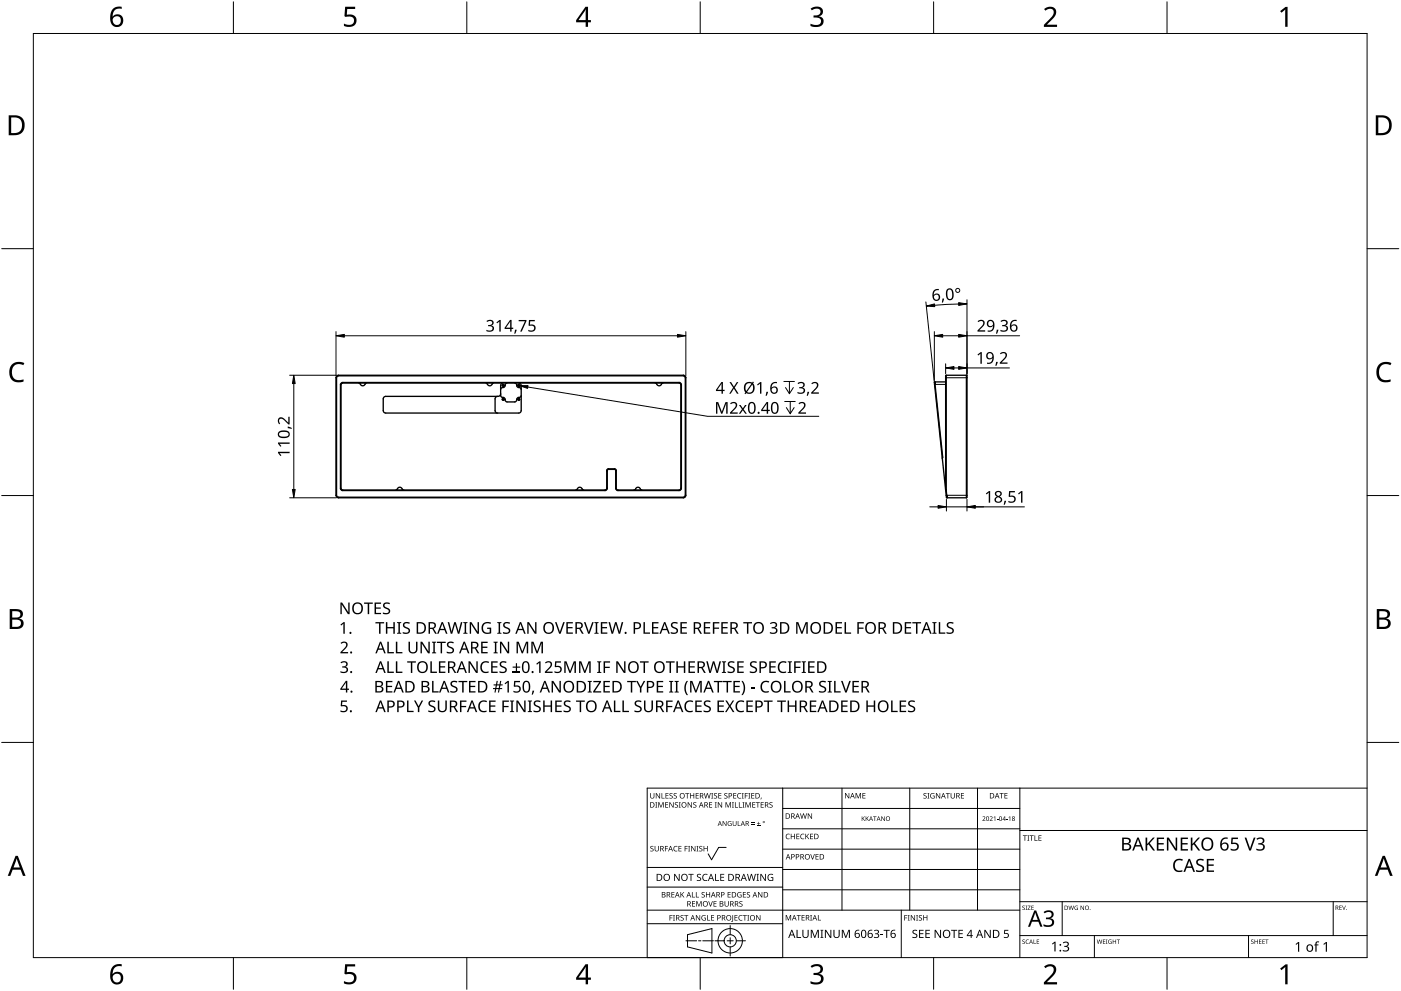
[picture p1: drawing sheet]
<svg xmlns="http://www.w3.org/2000/svg" width="420mm" height="297mm" viewBox="0 0 420 297" stroke-linecap="round" stroke-linejoin="round" font-family="sans-serif">
<g fill="none" stroke="#000" stroke-width=".4">
<path d="M101 112.7l.5-.2h103.7l.5 .7-.1 35.5-.7 .5-103.7-.1-.4-.6v-35.3zM101.1 112.8l.4-.2 103.7 .1 .3 .5v35.5l-.6 .3h-103.6l-.4-.5v-35.3zM102.3 114.8l.5-.2 101.1 .1 .4 .6v31.3l-.6 .4h-18.6l-.5-.6v-5.5l-2.1-.2-.4 .3v5.4l-.2 .4-.4 .2h-79l-.4-.6v-31.1zM102.3 115.1l.5-.3 101.1 .1 .3 .4-.1 31.3-.4 .3-18.6-.1-.3-.4-.1-5.6-.4-.3h-1.8l-.5 .5v5.4l-.5 .5-79-.1-.2-.4zM110 114.8h-.2a1 1 0 0 1-1 .8 1 1 0 0 1-1-.8h-.2M148.1 114.8h-.2a1 1 0 0 1-1 .8 1 1 0 0 1-1-.8h-.2M149.2 118.8l-.5 .2-.2 .6v3.5l.2 .5 .5 .2M150.9 114.8l-.5 .2-.3 .6v2.9l.2 .4a1.22 1.22 0 0 1 1.4 1.4l2.7 .2 .4-.2a1.22 1.22 0 0 1 1.3-1.4l.2-.4M152.1 114.8l-.4 .2a1.22 1.22 0 0 1-1.4 1.3l-.2 .5M154.4 114.8l.4 .2a1.22 1.22 0 0 0 1.3 1.3l.2 .5M155.6 114.8l.5 .2 .2 .6v7.5l-.5 .6-40.1 .1-.5-.2-.3-.5v-3.5l.3-.6 .5-.2h33.7l.5-.2 .2-.5M198.9 114.8h-.2a1 1 0 0 1-1 .8 1 1 0 0 1-1-.8h-.2"/>
<path d="M280.4 114.5h.1M280.4 114.5l-.2 .1 2.4 22.8M280.4 114.5h3.2M280.4 114.5v.1M280.4 114.6h.1M280.4 114.7h.1M280.4 114.7v.5M280.4 115.2l2.2 22.2M280.4 115.2h-.1M283.8 112.5h6M283.8 112.5l-.2 .1v34.3M283.8 112.5v34.4"/>
<path d="M289.8 112.5l.2 .1v36.4l-.2 .2M289.8 112.5v36.7M282.6 137.4l1 9.5M118.7 146.9l.2-.1a1 1 0 0 1 1-.7 1 1 0 0 1 1 .7l.2 .1M172.7 146.9l.2-.1a1 1 0 0 1 1-.7 1 1 0 0 1 .9 .7l.2 .1M190.1 146.9l.2-.1a1 1 0 0 1 1-.7 1 1 0 0 1 1 .7l.2 .1M283.6 146.9l.2 1.6M283.8 146.9l.1 1.6M283.8 146.9h-.2M283.8 148.5l.2 .7M283.9 148.5l.1 .2M283.9 148.5h-.1"/>
<path d="M284 148.7v.1M284 148.8v.1M284 148.9h.1M284 148.9v.1M284 149h.1M284 149v.1M284 149.1v.1M284 149.2h.1M284 149.2h5.8"/>
<circle cx="150.9" cy="119.7" r=".27"/>
<circle cx="150.9" cy="115.6" r=".27"/>
<circle cx="155.6" cy="119.7" r=".27"/>
<circle cx="155.6" cy="115.6" r=".27"/>
</g>
<g fill="none" stroke="#000" stroke-width=".3">
<path d="M100.8 113.2h.1M101.5 112.5v.1M102.1 115.3h.2M102.8 114.6v.2M203.7 114.6v.2M204.2 115.3h.1M204.9 112.5v.1M205.5 113.2h.2M280.4 115.2h3.2M283.6 113.2h6.4M282.6 137h.1M100.8 148.5h.1"/>
<path d="M101.5 149v.2M102.1 146.4h.2M102.8 146.9v.1M181.5 146.9v.1M182 146.4h.1M182 141h.1M182.5 140.5v.2M184.3 140.5v.2M184.6 146.4h.2M184.6 141h.2M185.3 146.9v.1M203.7 146.9v.1"/>
<path d="M204.2 146.4h.1M204.9 149v.2M205.5 148.5h.2M283.9 148.5h6.1"/>
</g>
<path d="M150.6 119.8a.33 .33 0 0 1 .3-.4 .33 .33 0 0 1 .3 .3 .33 .33 0 0 1-.4 .4M150.6 115.6a.33 .33 0 0 1 .3-.4 .33 .33 0 0 1 .3 .4 .33 .33 0 0 1-.4 .3M155.2 119.8a.33 .33 0 0 1 .3-.4 .33 .33 0 0 1 .4 .3 .33 .33 0 0 1-.4 .4M155.2 115.6a.33 .33 0 0 1 .3-.4 .33 .33 0 0 1 .4 .4 .33 .33 0 0 1-.4 .3" fill="none" stroke="#000" stroke-width=".3"/>
<path d="M10 10h400v277h-400z" fill="none" stroke="#000" stroke-width=".3"/>
<g fill="none" stroke="#000" stroke-width=".3">
<path d="M70 .5v9.5M140 .5v9.5M210 .5v9.5M280 .5v9.5M350 .5v9.5M.5 74.5h9.5M410 74.5h9.5M.5 148.5h9.5M410 148.5h9.5M.5 222.5h9.5M410 222.5h9.5M70 287v9.5"/>
<path d="M140 287v9.5M210 287v9.5M280 287v9.5M350 287v9.5"/>
</g>
<g fill="#000">
<path d="M103.5 2h3v.7h-2.4l-.1 1.7a1.98 1.98 0 0 1 2.4 .4 1.98 1.98 0 0 1 .2 2.5 2.88 2.88 0 0 1-3.5 .5v-.7a1.93 1.93 0 0 0 3-.6 1.37 1.37 0 0 0-.5-1.4 1.37 1.37 0 0 0-1.4-.1l-.5 .1-.4-.3zM243.1 2.6a2.32 2.32 0 0 1 3.7 .5 1.47 1.47 0 0 1-1.2 1.8 1.59 1.59 0 0 1 1.4 1.8 1.59 1.59 0 0 1-1.8 1.4l-2.1-.3v-.7a2.12 2.12 0 0 0 3.1-.5 1.21 1.21 0 0 0-1.6-1.3h-.6v-.7a1.53 1.53 0 0 0 2.1-1.1 1.49 1.49 0 0 0-2.6-.4zM313.1 2.7a2.03 2.03 0 0 1 2.1-.8 2.03 2.03 0 0 1 1.6 1.7 3.9 3.9 0 0 1-1.6 2.5l-1.2 1.3h3v.7h-3.9v-.6l1.5-1.6a2.56 2.56 0 0 0 1.3-2.9 1.62 1.62 0 0 0-2.4 .2zM383.9 3.3l1.6-1.2h.6v5.9h-.7l.1-5.2-1.2 1zM3.5 109.3a3.3 3.3 0 0 1 3.8-.5l-.3 .7a2.26 2.26 0 0 0-2.6 0 2.26 2.26 0 0 0-.8 2.6 2.12 2.12 0 0 0 3.1 1.7l.4-.1v.7a2.98 2.98 0 0 1-3.4-.4 2.98 2.98 0 0 1-.8-3.3zM413.5 109.3a3.3 3.3 0 0 1 3.8-.5l-.3 .7a2.26 2.26 0 0 0-2.7 0 2.26 2.26 0 0 0-.7 2.6 2.12 2.12 0 0 0 3.1 1.7l.4-.1v.7a2.98 2.98 0 0 1-3.4-.4 2.98 2.98 0 0 1-.8-3.3zM103.5 289h3v.7h-2.4l-.1 1.7a1.98 1.98 0 0 1 2.4 .4 1.98 1.98 0 0 1 .2 2.5 2.88 2.88 0 0 1-3.5 .4v-.6a1.93 1.93 0 0 0 3-.7 1.37 1.37 0 0 0-.5-1.3 1.37 1.37 0 0 0-1.4-.1l-.5 .1-.4-.3zM243.1 289.6a2.32 2.32 0 0 1 3.7 .5 1.47 1.47 0 0 1-1.2 1.8 1.59 1.59 0 0 1 1.4 1.8 1.59 1.59 0 0 1-1.8 1.4l-2.1-.3v-.7a2.12 2.12 0 0 0 3.1-.5 1.21 1.21 0 0 0-1.6-1.4h-.6v-.6a1.53 1.53 0 0 0 2.1-1.1 1.49 1.49 0 0 0-2.6-.4zM313.1 289.7a2.03 2.03 0 0 1 2.1-.8 2.03 2.03 0 0 1 1.6 1.7 3.9 3.9 0 0 1-1.6 2.5l-1.2 1.3h3v.7h-3.9v-.7l1.5-1.5a2.56 2.56 0 0 0 1.3-2.9 1.62 1.62 0 0 0-2.4 .2zM383.9 290.3l1.6-1.2h.6v5.9h-.7l.1-5.2-1.2 1z"/>
<path d="M33.9 2.6a2.88 2.88 0 0 1 2.6-.6v.7a2.02 2.02 0 0 0-2.7 2.3 1.83 1.83 0 0 1 2.6-.3 1.83 1.83 0 0 1 .3 2.6 2.07 2.07 0 0 1-2.6 .6 2.07 2.07 0 0 1-1.1-2.4 4 4 0 0 1 .9-2.9zM33.7 6.2a1.3 1.3 0 0 0 2.6 0 1.3 1.3 0 0 0-2.6 0z"/>
<path d="M175.6 2h.8v4h.8v.7h-.8v1.3h-.8v-1.3h-2.8v-.6zM175.6 2.8l-2.1 3.2h2.1z"/>
<path d="M2.6 34.6h1.8a2.99 2.99 0 0 1 3 3 2.99 2.99 0 0 1-3.1 2.9h-1.7zM3.4 35.2v4.7h.8a2.35 2.35 0 0 0 2.4-2.1 2.35 2.35 0 0 0-2-2.6z"/>
<path d="M412.6 34.6h1.8a2.99 2.99 0 0 1 3 3 2.99 2.99 0 0 1-3.1 2.9h-1.7zM413.3 35.2v4.7h.9a2.35 2.35 0 0 0 2.4-2.1 2.35 2.35 0 0 0-2-2.6z"/>
<path d="M2.9 182.6h1.7a1.68 1.68 0 0 1 2.3 1.7 1.37 1.37 0 0 1-1.2 1.1 1.61 1.61 0 0 1 1.4 2 1.61 1.61 0 0 1-2.1 1.1h-2.1zM3.7 185.7v2.2h1.2a1.13 1.13 0 0 0 1.4-1.1 1.13 1.13 0 0 0-1.5-1.1zM3.7 183.2v1.9h1.1a1.02 1.02 0 0 0 1.3-1 1.02 1.02 0 0 0-1.4-.9z"/>
<path d="M412.9 182.6h1.7a1.68 1.68 0 0 1 2.3 1.7 1.37 1.37 0 0 1-1.2 1.1 1.61 1.61 0 0 1 1.3 2 1.61 1.61 0 0 1-2 1.1h-2.1zM413.7 185.7v2.2h1.2a1.13 1.13 0 0 0 1.4-1.1 1.13 1.13 0 0 0-1.5-1.1zM413.7 183.2v1.9h1.1a1.02 1.02 0 0 0 1.3-1 1.02 1.02 0 0 0-1.5-.9z"/>
<path d="M4.7 256.5h.6l2.4 6h-.8l-.7-1.8h-2.4l-.7 1.8h-.8zM5 257.3l-.9 2.7h1.8z"/>
<path d="M414.7 256.5h.6l2.4 6h-.8l-.7-1.8h-2.4l-.7 1.8h-.8zM415 257.3l-1 2.7h1.9z"/>
<path d="M33.9 289.6a2.88 2.88 0 0 1 2.6-.6v.7a2.02 2.02 0 0 0-2.7 2.3 1.83 1.83 0 0 1 2.6-.3 1.83 1.83 0 0 1 .3 2.6 2.07 2.07 0 0 1-2.6 .6 2.07 2.07 0 0 1-1.1-2.4 4 4 0 0 1 .9-2.9zM33.7 293.2a1.3 1.3 0 0 0 2.6 0 1.3 1.3 0 0 0-2.6 0z"/>
<path d="M175.6 289h.8v4h.8v.7h-.8v1.3h-.8v-1.3h-2.8v-.6zM175.6 289.8l-2.1 3.2h2.1z"/>
</g>
<g fill="none" stroke="#000" stroke-width=".3">
<path d="M234.7 236.2v50.8h-40.6v-50.8h215.9M252.5 236.2v36.6M272.8 236.2v36.6M293.2 236.2v36.6M305.9 236.2v50.8M217.8 254h-2.3l-2.1 3.7-1-1.8M234.7 242.3h71.2M234.7 248.4h71.2M234.7 254.5h71.2M305.9 248.9h104.1M194.1 276.9h40.6M194.1 272.8h111.8"/>
<path d="M194.1 265.9h40.6M194.1 260h40.6M219 277.4v2.8M234.7 260.6h71.2M234.7 266.7h71.2M270.3 272.8v14.2M305.9 270.3h104.1M318.6 270.3v10.1M399.8 270.3v10.1M205.7 282h3.2M206.2 280.2l7.3-1.9v7.3l-7.3-1.8zM209.5 282h.7"/>
<path d="M210.8 282h3.2M214.4 282h2.8M218.1 282h1.8M219 281.1v1.8M219 283.8v2.8M220.8 282h2.8M305.9 280.4h104.1M328.2 280.4v6.6M374.4 280.4v6.6"/>
<circle cx="219" cy="282" r="1.83"/>
<circle cx="219" cy="282" r="3.7"/>
</g>
<g fill="#000">
<path d="M195 237.7h.2v1.1a.42 .42 0 0 0 .4 .4 .42 .42 0 0 0 .4-.4v-1.1h.2v1.1a.62 .62 0 0 1-.6 .6 .62 .62 0 0 1-.6-.6zM196.7 237.7h.2l.9 1.4v-1.4h.2v1.6h-.3l-.8-1.3v1.3h-.2zM198.4 237.7h.2v1.5h.7v.1h-.9zM199.6 237.7h.9v.2h-.7v.5h.6v.2h-.6v.6h.7v.1h-.9zM200.8 237.9l.6-.2 .3 .1v.2a.38 .38 0 0 0-.5-.2 .38 .38 0 0 0-.2 .5 .38 .38 0 0 0 .5 .2 .53 .53 0 0 1 .1 .8 .53 .53 0 0 1-.8 0v-.2a.41 .41 0 0 0 .6 .1 .41 .41 0 0 0 .1-.5 .41 .41 0 0 0-.5-.2zM202.1 237.9l.5-.2 .4 .1-.1 .2a.38 .38 0 0 0-.5-.2 .38 .38 0 0 0-.2 .5 .38 .38 0 0 0 .5 .2 .53 .53 0 0 1 .2 .8 .53 .53 0 0 1-.8 0v-.2a.41 .41 0 0 0 .5 .1 .41 .41 0 0 0 .2-.5 .41 .41 0 0 0-.6-.2zM205.5 237.7h1.2v.2h-.5v1.4h-.2v-1.4h-.5zM207 237.7h.2v.7h.8v-.7h.2v1.6h-.2v-.7h-.8v.7h-.2zM208.6 237.7h.9v.2h-.7v.5h.7v.2h-.7v.6h.7v.1h-.9zM211.1 237.7h.2l.4 1.4 .3-1.4h.2l.4 1.4 .4-1.4h.2l-.5 1.6h-.2l-.4-1.3-.3 1.3h-.3zM213.3 237.7h.6l-.2 .2v1.3l.2 .1h-.6l.2-.1v-1.3zM214.2 237.9l.5-.2 .4 .1-.1 .2a.38 .38 0 0 0-.5-.2 .38 .38 0 0 0-.2 .5 .38 .38 0 0 0 .5 .2 .53 .53 0 0 1 .2 .8 .53 .53 0 0 1-.8 0v-.2a.41 .41 0 0 0 .5 .1 .41 .41 0 0 0 .2-.5 .41 .41 0 0 0-.6-.2z"/>
<path d="M215.4 237.7h.9v.2h-.7v.5h.7v.2h-.7v.6h.7v.1h-.9zM217.3 237.9l.5-.2 .4 .1-.1 .2a.38 .38 0 0 0-.5-.2 .38 .38 0 0 0-.2 .5 .38 .38 0 0 0 .5 .2 .53 .53 0 0 1 .2 .8 .53 .53 0 0 1-.8 0v-.2a.41 .41 0 0 0 .5 .1 .41 .41 0 0 0 .2-.5 .41 .41 0 0 0-.6-.2zM219.9 237.7h.9v.2h-.7v.5h.7v.2h-.7v.6h.7v.1h-.9zM221.3 237.9l.6-.2 .4 .1-.1 .2a.65 .65 0 0 0-.9 .6 .65 .65 0 0 0 .9 .5 .77 .77 0 0 1-1.1-.1 .77 .77 0 0 1 .2-1.1zM222.5 237.7h.5l-.1 .2v1.3l.1 .1h-.5l.2-.1v-1.3zM223.4 237.7h.9v.2h-.7v.6h.6v.2h-.6v.6h-.2zM224.4 237.7h.6l-.2 .2v1.3l.2 .1h-.6l.2-.1v-1.3zM225.3 237.7h.9v.2h-.7v.5h.7v.2h-.7v.6h.7v.1h-.9zM228.2 239.1h.2l-.3 .5zM253.4 237.7h.3l.8 1.3v-1.3h.2v1.6h-.2l-.9-1.3v1.3h-.2zM256.6 237.7h.3l.5 1.3 .5-1.3h.3v1.6h-.2v-1.4l-.7 1.4-.5-1.4v1.4h-.2zM258.6 237.7h1v.2h-.7v.5h.6v.2h-.6v.5h.7v.2h-1z"/>
<path d="M277 237.9l.6-.2 .3 .1-.1 .2a.38 .38 0 0 0-.5-.2 .38 .38 0 0 0-.1 .5 .38 .38 0 0 0 .5 .2 .53 .53 0 0 1 .1 .8 .53 .53 0 0 1-.8 0v-.2a.41 .41 0 0 0 .6 .1 .41 .41 0 0 0 .1-.5 .41 .41 0 0 0-.5-.2zM278.1 237.7h.6l-.2 .2v1.3l.2 .1h-.6l.2-.1v-1.3zM279.2 237.9l.7-.2 .4 .1-.1 .2a.67 .67 0 0 0-1 .5 .67 .67 0 0 0 .9 .6v-.4h-.4v-.2h.6v.8a.89 .89 0 0 1-1.2-.2 .89 .89 0 0 1 .1-1.2zM280.7 237.7h.2l.9 1.4v-1.4h.2v1.6h-.3l-.8-1.3v1.3h-.2zM283.7 237.7h1.2v.2h-.5v1.4h-.2v-1.4h-.5zM285.1 237.7h.2v1.1a.42 .42 0 0 0 .4 .4 .42 .42 0 0 0 .4-.4v-1.1h.2v1.1a.62 .62 0 0 1-.6 .6 .62 .62 0 0 1-.6-.6zM288.2 237.7h.9v.2h-.7v.5h.7v.2h-.7v.6h.7v.1h-.9zM299.8 237.7h1.2v.2h-.5v1.4h-.2v-1.4h-.5zM301.2 237.7h.9v.2h-.7v.5h.7v.2h-.7v.5h.7v.2h-.9zM195.1 253.7l.6-.2 .3 .1-.1 .2a.38 .38 0 0 0-.5-.1 .38 .38 0 0 0-.1 .5 .38 .38 0 0 0 .4 .2 .53 .53 0 0 1 .2 .7 .53 .53 0 0 1-.8 .1v-.2a.41 .41 0 0 0 .6 .1 .41 .41 0 0 0 .1-.6 .41 .41 0 0 0-.6-.2zM196.5 240.4h.6l-.2 .2v1.3l.2 .2h-.6l.2-.2v-1.3zM196.3 253.6h.2v1a.42 .42 0 0 0 .5 .4 .42 .42 0 0 0 .4-.4v-1h.2v1a.62 .62 0 0 1-.6 .6 .62 .62 0 0 1-.7-.6z"/>
<path d="M197.4 240.4h.3l.5 1.4 .5-1.4h.3v1.7h-.2v-1.5l-.7 1.5-.5-1.5v1.5h-.2zM199.4 253.6h.9v.1h-.7v.6h.7v.2h-.7v.7h-.2zM199.5 240.4h.9v.2h-.7v.5h.6v.2h-.6v.6h.7v.2h-.9zM200.7 240.4h.3l.8 1.4v-1.4h.2v1.7h-.2l-.9-1.4v1.4h-.2zM202.2 253.8l.5-.3 .5 .1-.1 .2a.65 .65 0 0 0-.9 .6 .65 .65 0 0 0 .9 .6 .77 .77 0 0 1-1.1-.1 .77 .77 0 0 1 .2-1.1zM202.5 240.6l.5-.2 .3 .1v.2a.38 .38 0 0 0-.5-.2 .38 .38 0 0 0-.2 .5 .38 .38 0 0 0 .5 .2 .53 .53 0 0 1 .1 .8 .53 .53 0 0 1-.8 0l.1-.1a.41 .41 0 0 0 .5 0 .41 .41 0 0 0 .1-.5 .41 .41 0 0 0-.5-.2zM203.6 240.4h.6l-.2 .2v1.3l.2 .2h-.6l.2-.2v-1.3zM203.5 253.6h.9v.1h-.7v.6h.6v.1h-.6v.6h.7v.2h-.9zM205.3 253.6h.9v.1h-.7v.6h.7v.2h-.7v.7h-.2zM206.4 253.6h.6l-.2 .1v1.3l.2 .2h-.6l.2-.2v-1.3zM206.2 240.4h.3l.8 1.4v-1.4h.2v1.7h-.2l-.9-1.4v1.4h-.2zM207.3 253.6h.2l.9 1.3v-1.3h.2v1.6h-.3l-.8-1.4v1.4h-.2z"/>
<path d="M208 240.6l.5-.2 .3 .1v.2a.38 .38 0 0 0-.5-.2 .38 .38 0 0 0-.2 .5 .38 .38 0 0 0 .5 .2 .53 .53 0 0 1 .2 .8 .53 .53 0 0 1-.9 0l.1-.1a.41 .41 0 0 0 .5 0 .41 .41 0 0 0 .1-.5 .41 .41 0 0 0-.5-.2zM208.9 253.6h.6l-.2 .1v1.3l.2 .2h-.6l.2-.2v-1.3zM209.8 253.7l.5-.2 .3 .1v.2a.38 .38 0 0 0-.5-.1 .38 .38 0 0 0-.2 .5 .38 .38 0 0 0 .5 .2 .53 .53 0 0 1 .2 .7 .53 .53 0 0 1-.9 .1l.1-.2a.41 .41 0 0 0 .5 .1 .41 .41 0 0 0 .1-.6 .41 .41 0 0 0-.5-.2zM211 253.6h.2v.7h.8v-.7h.2v1.6h-.2v-.8h-.8v.8h-.2zM212.7 240.4h.9v.2h-.7v.5h.6v.2h-.6v.6h.7v.2h-.9zM214.4 240.4h.6l-.2 .2v1.3l.2 .2h-.6l.2-.2v-1.3zM215.3 240.4h.2l.9 1.4v-1.4h.2v1.7h-.3l-.8-1.4v1.4h-.2zM216.7 246.1h.2l.8 1.2v-1.2h.2v1.5h-.2l-.8-1.2v1.2h-.2zM217.6 240.4h.3l.5 1.4 .5-1.4h.3v1.7h-.2v-1.5l-.7 1.5-.5-1.5v1.5h-.2zM218.4 246.3l.6-.2 .4 .1-.2 .1a.6 .6 0 0 0-.8 .5 .6 .6 0 0 0 .8 .6v-.4l-.3-.2h.5v.7a.8 .8 0 0 1-1-.2 .8 .8 0 0 1 0-1zM219.5 240.4h.6l-.2 .2v1.3l.2 .2h-.6l.2-.2v-1.3zM220.4 240.4h.2v1.5h.7v.2h-.9z"/>
<path d="M219.7 246.1h.2v.9a.38 .38 0 0 0 .4 .4 .38 .38 0 0 0 .4-.4v-.9h.2v.9a.56 .56 0 0 1-.6 .6 .56 .56 0 0 1-.6-.6zM221.3 246.1h.1v1.3h.7v.2h-.8zM221.6 240.4h.2v1.5h.7v.2h-.9zM222.7 240.4h.5l-.1 .2v1.3l.1 .2h-.5l.1-.2v-1.3zM223.6 240.4h.3l.5 1.4 .5-1.4h.3v1.7h-.2v-1.5l-.7 1.5-.6-1.5v1.5h-.1zM225.3 247l1 .1zM225.3 246.6l1 .1zM225.6 240.4h.9v.2h-.7v.5h.7v.2h-.7v.6h.7v.2h-.9zM227 247.4l1 .2zM226.7 240.4h1.2v.2h-.5v1.5h-.2v-1.5h-.5zM227.4 246.3l.2 .5h.4l-.4 .1v.4l-.2-.4h-.4l.4-.1zM228.1 240.4h.9v.2h-.7v.5h.7v.2h-.7v.6h.7v.2h-.9z"/>
<path d="M230.8 240.6l.6-.2 .3 .1-.1 .2a.38 .38 0 0 0-.5-.2 .38 .38 0 0 0-.1 .5 .38 .38 0 0 0 .4 .2 .53 .53 0 0 1 .2 .8 .53 .53 0 0 1-.8 0v-.1a.41 .41 0 0 0 .6 0 .41 .41 0 0 0 .1-.5 .41 .41 0 0 0-.6-.2zM235.8 250.1l.6-.2 .5 .1-.1 .2a.65 .65 0 0 0-1 .5 .65 .65 0 0 0 1 .6 .77 .77 0 0 1-1.1-.1 .77 .77 0 0 1 .1-1.1zM237.2 249.9h.2v.7h.8v-.7h.2v1.6h-.2v-.7h-.8v.7h-.2zM238.8 249.9h.9v.2h-.7v.5h.7v.2h-.7v.5h.7v.2h-.9zM240.2 250.1l.6-.2 .4 .1v.2a.65 .65 0 0 0-1 .5 .65 .65 0 0 0 1 .6 .77 .77 0 0 1-1.1-.1 .77 .77 0 0 1 .1-1.1zM240 243.8h.2l.3 1.4 .4-1.4h.2l.4 1.4 .3-1.4h.2l-.4 1.6h-.2l-.4-1.4-.4 1.4h-.2zM241.5 249.9h.2v.8l.7-.8h.3l-.7 .7 .7 .9h-.2l-.6-.7-.2 .7h-.2zM243 256h.2l.5 1.4 .4-1.4h.3l-.6 1.6h-.2zM242.3 243.8h.2l.9 1.3-.1-1.3h.2v1.6h-.2l-.9-1.3v1.3h-.1zM242.9 249.9h.9v.2h-.7v.5h.7v.2h-.7v.5h.7v.2h-.9zM244.6 256h.9v.2h-.7v.5h.6v.2h-.6v.5h.7v.2h-.9zM258.4 244.7h.2v.7l.8-.7-.5 .6 .5 .8-.7-.7-.1 .7h-.2z"/>
<path d="M259.6 244.7h.2v.7l.8-.7-.6 .6 .6 .8-.7-.7-.1 .7h-.2zM261.8 244.7h1.1l-.5 .1v1.3h-.1v-1.3zM264.3 244.7h.2l.7 1.1v-1.1h.2v1.4h-.2l-.8-1.2v1.2h-.1zM294.6 244.8a.49 .49 0 0 1 .8 .1 .49 .49 0 0 1-.3 .7l-.3 .3 .7 .2h-.9l.4-.5a.37 .37 0 0 0 .4-.6 .37 .37 0 0 0-.7-.1zM296.8 244.8a.49 .49 0 0 1 .8 .1 .49 .49 0 0 1-.3 .7l-.3 .3 .7 .2h-.9l.4-.5a.37 .37 0 0 0 .3-.6 .37 .37 0 0 0-.6-.1zM298 245l.5-.3v1.4h-.2v-1.2zM299 245.5l.4 .1zM301.8 245.5l.4 .1zM302.5 245l.5-.3v1.4h-.2v-1.2zM306.8 250.4h1.2v.2h-.5v1.4h-.2v-1.4h-.5zM308.1 250.4h.6l-.2 .2v1.3l.2 .1h-.6l.2-.1v-1.3zM308.8 250.4h1.2v.2h-.5v1.4h-.2v-1.4h-.5z"/>
<path d="M310.2 250.4h.3v1.4h.7v.2h-1zM311.4 250.4h.9v.2h-.7v.5h.7v.2h-.7v.5h.7v.2h-.9zM343.6 251.1h.4v1.9l1.8-1.9h.5l-1.5 1.6 1.6 2.2h-.6l-1.4-1.8-.4 .3v1.5h-.4zM346.9 251.1h2.2v.4h-1.7v1.2h1.6v.4h-1.6v1.4h1.7v.4h-2.2zM350 251.1h.5l2.1 3.2v-3.2h.4v3.8h-.5l-2.1-3.2v3.2h-.4zM352.3 257.9a2.17 2.17 0 0 1 2.4-.3l-.1 .4a1.55 1.55 0 0 0-2 .3 1.55 1.55 0 0 0-.1 2 1.51 1.51 0 0 0 2.1 .5v.4a2.03 2.03 0 0 1-2.6-.6 2.03 2.03 0 0 1 .3-2.7zM354.1 251.1h2.2v.4h-1.7v1.2h1.6v.4h-1.6v1.4h1.7v.4h-2.2zM357.1 251.1h.5v1.9l1.7-1.9h.6l-1.5 1.6 1.6 2.2h-.6l-1.4-1.8-.4 .3v1.5h-.5zM369.3 251.1h2v.4h-1.6l-.1 1.1a1.3 1.3 0 0 1 2 1.1 1.3 1.3 0 0 1-1.8 1.3l-.7-.2v-.5a1.12 1.12 0 0 0 1.2 .3 1.12 1.12 0 0 0 .7-1 1.08 1.08 0 0 0-1.6-.6l-.2-.1zM373.3 251.1h.5l1.1 3.3 1.1-3.3h.5l-1.4 3.8h-.5zM376.8 251.4a1.35 1.35 0 0 1 1.4-.4 1.35 1.35 0 0 1 1 1.1l-.3 .6-.5 .2a1.1 1.1 0 0 1 .9 1.4 1.1 1.1 0 0 1-1.5 .7l-1-.2v-.5a1.17 1.17 0 0 0 1.2 .4 1.17 1.17 0 0 0 .8-1 1.18 1.18 0 0 0-1.4-.6v-.4a.84 .84 0 0 0 1-.1 .84 .84 0 0 0 .1-1l-.7-.2-.8 .3zM200.8 274.3h.9v.2h-.7v.5h.7v.2h-.7v.7h-.2z"/>
<path d="M201.4 267.4h.9v.2h-.7v.5h.6v.1h-.6v.6h.7v.2h-.9zM201.8 274.3h.6l-.2 .2v1.3l.2 .1h-.6l.2-.1v-1.3zM202.2 261.9h.3l1.1 1.8v-1.8h.2v2.1h-.3l-1.1-1.7v1.7h-.2zM204.1 274.4l.6-.1 .3 .1v.1a.38 .38 0 0 0-.5-.1 .38 .38 0 0 0-.2 .5 .38 .38 0 0 0 .5 .2 .53 .53 0 0 1 .1 .8 .53 .53 0 0 1-.8 0l.1-.2a.41 .41 0 0 0 .5 .1 .41 .41 0 0 0 .1-.6 .41 .41 0 0 0-.5-.1zM204.1 267.4h.2v.8l.7-.8h.2l-.6 .7 .7 .9h-.3l-.6-.8-.1 .8h-.2zM205.2 274.3h1.2v.2h-.5v1.4h-.2v-1.4h-.5zM206.4 261.9h1.6v.3h-.6v1.8h-.3v-1.8h-.7zM207.5 267.4h.2v1.4h.7v.2h-.9zM207.5 270.1h.9v.2h-.7v.5h.7v.2h-.7v.6h.7v.1h-.9zM208.7 267.4h.2v1.4h.7v.2h-.9zM208.8 270.1h.3l.5 1.3 .5-1.3h.3v1.6h-.2v-1.4l-.7 1.4-.5-1.4v1.4h-.2zM208.7 274.3h.2l.9 1.3v-1.3h.2v1.6h-.3l-.8-1.3v1.3h-.2z"/>
<path d="M209.1 262.1l.4-.2 .7 .1-.2 .2a.44 .44 0 0 0-.7 .2 .44 .44 0 0 0 .5 .5 .66 .66 0 0 1 .4 1 .66 .66 0 0 1-1 .1h-.2v-.3l.3 .1a.47 .47 0 0 0 .7-.3 .47 .47 0 0 0-.6-.5l-.4-.3zM210.6 274.5l.7-.2 .4 .1-.1 .1a.67 .67 0 0 0-1 .5 .67 .67 0 0 0 .9 .7v-.5h-.4v-.1h.6v.8a.89 .89 0 0 1-1.2-.2 .89 .89 0 0 1 .1-1.2zM210.5 267.5l.5-.1 .4 .1-.1 .1a.38 .38 0 0 0-.5-.1 .38 .38 0 0 0-.2 .5 .38 .38 0 0 0 .5 .2 .53 .53 0 0 1 .2 .8 .53 .53 0 0 1-.8 0v-.2a.41 .41 0 0 0 .5 .1 .41 .41 0 0 0 .1-.6 .41 .41 0 0 0-.5-.1zM210.9 262.2l.7-.3 .6 .1-.1 .3a.84 .84 0 0 0-1.2 .7 .84 .84 0 0 0 1.2 .8v.2a1.1 1.1 0 0 1-1.4-.4 1.1 1.1 0 0 1 .2-1.4zM212.1 274.3h.2v1.4h.7v.2h-.9zM212.4 270.1h.2l.5 1.4 .5-1.4h.2l-.6 1.6h-.2zM211.7 267.4h.2v.7h.9v-.7h.2v1.6h-.2v-.8h-.9v.8h-.2zM213.3 274.3h.9v.2h-.7v.5h.6v.2h-.6v.5h.7v.2h-.9zM214.5 261.9h.2v1.9h1v.2h-1.2zM214 270.1h.9v.2h-.7v.5h.7v.2h-.7v.6h.7v.1h-.9zM216 261.9h1.2v.3h-.9v.6h.8v.3h-.8v.7h.9v.2h-1.2zM217.3 270.1h.2v1.1a.42 .42 0 0 0 .4 .4 .42 .42 0 0 0 .4-.4v-1.1h.2v1.1a.62 .62 0 0 1-.6 .6 .62 .62 0 0 1-.6-.6z"/>
<path d="M218.2 267.4h.9v.2h-.7v.5h.7v.1h-.7v.6h.7v.2h-.9zM219.6 274.3h.3l-.1 1.7-.5 .3v-.2l.3-.1zM220.3 274.3h.9v.2h-.7v.5h.6v.2h-.6v.5h.7v.2h-.9zM221.3 267.6l.7-.2 .4 .1-.1 .1a.67 .67 0 0 0-1 .5 .67 .67 0 0 0 .9 .7v-.5h-.4v-.2h.6v.8a.89 .89 0 0 1-1.2-.1 .89 .89 0 0 1 .1-1.2zM221.7 274.5l.5-.2 .5 .1-.1 .1a.65 .65 0 0 0-.9 .6 .65 .65 0 0 0 .9 .6 .77 .77 0 0 1-1.1-.1 .77 .77 0 0 1 .2-1.1zM221.8 270.3l.5-.2 .4 .1-.1 .2a.38 .38 0 0 0-.5-.2 .38 .38 0 0 0-.2 .5 .38 .38 0 0 0 .5 .2 .53 .53 0 0 1 .2 .8 .53 .53 0 0 1-.8 0v-.2a.41 .41 0 0 0 .5 .1 .41 .41 0 0 0 .2-.5 .41 .41 0 0 0-.6-.2zM222.8 274.3h1.2v.2h-.5v1.4h-.2v-1.4h-.5zM222.8 267.4h.9v.2h-.7v.5h.7v.1h-.7v.6h.7v.2h-.9zM224.1 274.3h.6l-.2 .2v1.3l.2 .1h-.6l.2-.1v-1.3zM224 267.5l.6-.1 .3 .1v.1a.38 .38 0 0 0-.5-.1 .38 .38 0 0 0-.2 .5 .38 .38 0 0 0 .5 .2 .53 .53 0 0 1 .1 .8 .53 .53 0 0 1-.8 0l.1-.2a.41 .41 0 0 0 .5 .1 .41 .41 0 0 0 .1-.6 .41 .41 0 0 0-.5-.1zM224 261.9h.3l.4 1.8 .5-1.8h.3l.5 1.8 .4-1.8h.3l-.6 2.1h-.2l-.5-1.8-.5 1.8h-.3zM226.9 261.9h.7l-.2 .3v1.6l.2 .2h-.7l.2-.2v-1.6z"/>
<path d="M226.8 274.3h.2l.9 1.3v-1.3h.2v1.6h-.3l-.8-1.3v1.3h-.2zM227.3 267.4h.3l.8 1.3v-1.3h.2v1.6h-.2l-.9-1.3v1.3h-.2zM228 261.9h.3l1.2 1.8-.1-1.8h.3v2.1h-.3l-1.1-1.7v1.7h-.3zM230.5 262.2l.9-.3 .5 .1-.1 .3a.87 .87 0 0 0-1.4 .6 .87 .87 0 0 0 1.2 .9v-.6h-.4v-.3h.7v1.1a1.15 1.15 0 0 1-1.5-.3 1.15 1.15 0 0 1 .1-1.5zM235.6 274.3h.3l.5 1.3 .6-1.3h.3v1.6h-.2v-1.4l-.7 1.4-.6-1.4v1.4h-.2zM238.9 274.3h1.3v.2h-.5v1.4h-.2v-1.4h-.6zM240.4 274.3h.9v.2h-.7v.5h.7v.1h-.7v.6h.7v.2h-.9zM240.6 278.7h.3v1.6a.63 .63 0 0 0 .7 .6 .63 .63 0 0 0 .6-.6v-1.6h.3v1.6a.94 .94 0 0 1-.9 .9 .94 .94 0 0 1-1-.9zM242.9 274.3h.6l-.2 .1v1.3l.2 .2h-.6l.2-.2v-1.3zM245.3 274.3h.2v1.4h.7v.2h-.9zM249.9 278.7h.4v1.6a.63 .63 0 0 0 .6 .6 .63 .63 0 0 0 .6-.6v-1.6h.3v1.6a.94 .94 0 0 1-.9 .9 .94 .94 0 0 1-1-.9zM262.1 278.9l.2-.1a.73 .73 0 0 1 1-.1 .73 .73 0 0 1 .1 1l-.3 .2a.72 .72 0 0 1 .5 .9 .72 .72 0 0 1-1 .4l-.5-.2v-.2l.3 .1a.57 .57 0 0 0 .8 0 .57 .57 0 0 0 0-.8 .57 .57 0 0 0-.7-.1v-.2a.49 .49 0 0 0 .7-.1 .49 .49 0 0 0-.2-.8l-.8 .2z"/>
<path d="M271.2 274.3h.9v.2h-.7v.5h.7v.2h-.7v.7h-.2zM272.2 274.3h.6l-.2 .2v1.3l.2 .1h-.6l.2-.1v-1.3zM273.1 274.3h.3l.8 1.3v-1.3h.2v1.6h-.2l-.9-1.3v1.3h-.2zM274.7 274.3h.6l-.2 .2v1.3l.2 .1h-.6l.2-.1v-1.3zM275.6 274.4l.6-.1 .3 .1v.1a.38 .38 0 0 0-.5-.1 .38 .38 0 0 0-.2 .5 .38 .38 0 0 0 .5 .2 .53 .53 0 0 1 .1 .8 .53 .53 0 0 1-.8 0v-.2a.41 .41 0 0 0 .6 .1 .41 .41 0 0 0 .1-.6 .41 .41 0 0 0-.5-.1zM276.9 274.3h.2v.7h.8v-.7h.2v1.6h-.2v-.7h-.8v.7h-.2zM301.2 278.7h1.2v.3h-1v.7a.85 .85 0 0 1 1.2 .9 .85 .85 0 0 1-1.4 .5l-.2-.3a.65 .65 0 0 0 1 .1 .65 .65 0 0 0 .1-.9l-1-.1zM306.7 271.6l.4-.2 .2 .2a.32 .32 0 0 0-.4 0 .32 .32 0 0 0-.1 .4 .32 .32 0 0 0 .4 .1 .41 .41 0 0 1 0 .7 .41 .41 0 0 1-.6-.2 .31 .31 0 0 0 .4 .1 .31 .31 0 0 0 .1-.5l-.5-.2zM307.6 271.5h.4l-.1 .1 .1 1.2h-.4l.1-.2zM308.2 271.5h.8l-.6 1.1 .7 .2h-.9l.6-1.2zM309.3 271.5h.7l-.5 .1v.4h.5l-.5 .1v.5l.5 .2h-.7zM313 273.4a1.69 1.69 0 0 1 1.8-.6 1.69 1.69 0 0 1 1.2 1.5l-.4 .7-.6 .2a1.31 1.31 0 0 1 1.2 1.5 1.31 1.31 0 0 1-1.5 1.1l-1.8-.2v-.6a1.73 1.73 0 0 0 2.6-.4 .99 .99 0 0 0-1.3-1.1h-.5v-.5a1.13 1.13 0 0 0 1.2-.1 1.13 1.13 0 0 0 .4-1.1 1.42 1.42 0 0 0-2 0z"/>
<path d="M320.4 271.5h.2l.3 1.1 .3-1.1h.1l.3 1.1 .3-1.1h.2l-.4 1.3h-.1l-.3-1.2-.4 1.2h-.1zM322.4 271.6l.9-.1-.3 .1a.53 .53 0 0 0-.6 .6 .53 .53 0 0 0 .7 .4v-.4l-.3-.1h.5v.6a.71 .71 0 0 1-.9-.1 .71 .71 0 0 1 0-1zM324.1 271.5l.9 1-.1-1h.2v1.3l-.9-1.1-.1 1.1zM358.9 257.8a1.84 1.84 0 0 1 2.1-.2l-.1 .4-.5-.1a.74 .74 0 0 0-1.2 .4 .74 .74 0 0 0 .9 .9 1.17 1.17 0 0 1 1 1.5 1.17 1.17 0 0 1-1.7 .7l-.7-.2v-.5l.5 .2a.84 .84 0 0 0 1 .1 .84 .84 0 0 0 .4-1l-.7-.4a1.18 1.18 0 0 1-1-1.8zM361.9 257.5h2.2v.4h-1.7v1.2h1.6v.4h-1.6v1.4h1.7v.4h-2.2zM401.7 271.4h.7l-.6 .2v.4h.6l-.6 .1v.5l.6 .1h-.7zM402.5 271.4h.2l.4 1.2 .3-1.2h.2l-.5 1.3zM238.9 278.7h.3v2.2h1v.2h-1.3zM243.1 278.7h.5l.8 2 .7-2h.5v2.4h-.3v-2.1l-.8 2.1h-.3l-.8-2.1v2.1h-.3zM246 278.7h.9l-.3 .3v1.9l.3 .2h-.9l.3-.2v-1.9zM247.4 278.7h.3l1.3 2v-2h.3v2.4h-.3l-1.3-2v2h-.3zM252.5 278.7h.4l.8 2 .7-2h.5v2.4h-.3v-2.1l-.8 2.1h-.3l-.8-2.1v2.1h-.2z"/>
<path d="M264 280.1h.8v.3h-.8zM265 278.7h1.8v.3h-.7v2.1h-.3v-2.1h-.8zM273.8 278.9l.4-.2 .9 .1-.3 .2a.51 .51 0 0 0-.8 .2 .51 .51 0 0 0 .6 .6 .72 .72 0 0 1 .5 1 .72 .72 0 0 1-1 .4l-.5-.1v-.3l.3 .1a.54 .54 0 0 0 .9-.3 .54 .54 0 0 0-.7-.7l-.4-.4zM275.6 278.7h1.4v.3h-1.1v.7h1v.3h-1v.9h1.1v.2h-1.4zM277.5 278.7h1.4v.3h-1.1v.7h1v.3h-1v.9h1.1v.2h-1.4zM280.3 278.7h.3l1.3 2v-2h.3v2.4h-.3l-1.3-2v2h-.3zM285.2 278.7h1.9v.3h-.8v2.1h-.3v-2.1h-.8zM287.4 278.7h1.4v.3h-1.1v.7h1v.3h-1v.9h1.1v.2h-1.4zM295.2 278.7h.4l1.3 2-.1-2h.3v2.4h-.3l-1.3-2v2h-.3zM306.7 281.7l.4-.1 .2 .2a.32 .32 0 0 0-.4-.1 .32 .32 0 0 0-.1 .5 .32 .32 0 0 0 .4 .1 .41 .41 0 0 1 0 .6 .41 .41 0 0 1-.6-.2 .31 .31 0 0 0 .4 .2 .31 .31 0 0 0 .1-.5l-.5-.3zM307.8 281.8l.4-.2 .4 .1-.1 .1a.52 .52 0 0 0-.7 .5 .52 .52 0 0 0 .7 .4 .61 .61 0 0 1-.9 0 .61 .61 0 0 1 .2-.9zM310 281.6h.1v1.2l.6 .1h-.7z"/>
<path d="M310.9 281.6h.7l-.5 .2v.4h.5l-.5 .1v.5l.5 .1h-.7zM315.5 282.9l1.1-.6v2.9h-.4v-2.6l-.5 .5zM318.7 282.5a.96 .96 0 0 1 1.2-.3 .96 .96 0 0 1 .6 1.1l-.5 .3a.82 .82 0 0 1 .6 1.1 .82 .82 0 0 1-1.1 .5l-.8-.1v-.4l.6 .2a.6 .6 0 0 0 1-.4 .6 .6 0 0 0-.8-.7h-.3v-.3h.3a.58 .58 0 0 0 .6-.7 .58 .58 0 0 0-1-.1l-.2 .1zM328.9 281.6h.2l.3 1.1 .3-1.1h.1l.3 1.1 .3-1.1h.2l-.4 1.3h-.1l-.4-1.1-.3 1.1h-.1zM330.8 281.6h.7l-.6 .2v.4h.6l-.6 .1v.5l.6 .1h-.7zM331.7 281.6h.4l-.1 .1 .1 1.2h-.4l.1-.1zM332.5 281.8l.9-.1-.2 .1a.53 .53 0 0 0-.7 .5 .53 .53 0 0 0 .7 .5v-.4l-.2-.2h.4v.7a.71 .71 0 0 1-.9-.2 .71 .71 0 0 1 0-.9zM333.7 281.6h.2v.6h.6v-.6h.2v1.3h-.2v-.6h-.6v.6h-.2zM334.9 281.6h1l-.4 .2v1.1h-.2v-1.1zM375.2 281.7l.5-.1 .2 .2a.32 .32 0 0 0-.4-.1 .32 .32 0 0 0-.1 .5 .32 .32 0 0 0 .4 .1 .41 .41 0 0 1 0 .6 .41 .41 0 0 1-.6-.2 .31 .31 0 0 0 .4 .2 .31 .31 0 0 0 .1-.5l-.5-.3zM376.2 281.6h.2v.6h.7v-.6h.1v1.3h-.1v-.6h-.7v.6h-.2zM377.6 281.6h.7l-.6 .2v.4h.6l-.6 .1v.5l.6 .1h-.7z"/>
<path d="M378.6 281.6h.7l-.5 .2v.4h.5l-.5 .1v.5l.5 .1h-.7zM379.4 281.6h1l-.4 .2v1.1h-.2v-1.1zM388.5 283l1.1-.6v2.9h-.3v-2.6l-.6 .5zM394.7 282.3l.9-.1-.1 .3h-.5l-.1 .2-.1 .4h.6v.3h-.6v1.9h-.3v-1.9h-.4l.4-.3zM396.9 283l1.1-.6v2.9h-.4v-2.6l-.5 .5z"/>
<path d="M203.7 238.5a.81 .81 0 0 1 1.6 0 .81 .81 0 0 1-1.6 0zM204.1 238.5a.6 .6 0 0 0 1.2 0 .6 .6 0 0 0-1.2 0z"/>
<path d="M209.9 237.7h.4a.47 .47 0 0 1 .6 .3 .47 .47 0 0 1-.3 .6l.5 .7h-.3l-.4-.6h-.3v.6h-.2zM210.1 237.9v.6h.2a.31 .31 0 0 0 .4-.3 .31 .31 0 0 0-.4-.3z"/>
<path d="M218.5 237.7h.5a.54 .54 0 0 1 .6 .7 .54 .54 0 0 1-.9 .3v.6h-.2zM218.7 237.9v.6a.39 .39 0 0 0 .7-.3 .39 .39 0 0 0-.7-.3z"/>
<path d="M226.6 237.7h.5a.81 .81 0 0 1 .8 .9 .81 .81 0 0 1-.9 .7h-.4zM226.8 237.9v1.3h.2a.64 .64 0 0 0 .7-.6 .64 .64 0 0 0-.7-.7z"/>
<path d="M255.6 237.7h.1l.7 1.6h-.2l-.2-.5h-.7l-.2 .5h-.2zM255.6 237.9l-.2 .7h.5z"/>
<path d="M282.8 237.7h.2l.6 1.6h-.2l-.2-.5h-.6l-.2 .5h-.2zM282.9 237.9l-.2 .8h.5z"/>
<path d="M286.8 237.7h.4a.47 .47 0 0 1 .6 .3 .47 .47 0 0 1-.3 .6l.4 .7h-.2l-.4-.6h-.3v.6h-.2zM287 237.9v.6h.2a.31 .31 0 0 0 .4-.3 .31 .31 0 0 0-.4-.3z"/>
<path d="M296.9 237.7h.5a.81 .81 0 0 1 .8 .8 .81 .81 0 0 1-.9 .8h-.4zM297.1 237.9v1.2h.2a.64 .64 0 0 0 .7-.6 .64 .64 0 0 0-.7-.6z"/>
<path d="M298.9 237.7h.2l.7 1.6h-.3l-.2-.5h-.6l-.2 .5h-.2zM299 237.9l-.2 .7h.5z"/>
<path d="M195 240.4h.5a.81 .81 0 0 1 .8 .9 .81 .81 0 0 1-.9 .8h-.4zM195.2 240.6v1.3h.2a.64 .64 0 0 0 .7-.6 .64 .64 0 0 0-.6-.7z"/>
<path d="M198 253.6h.5a.47 .47 0 0 1 .5 .3 .47 .47 0 0 1-.3 .6l.5 .7h-.3l-.4-.7h-.3v.7h-.2zM198.2 253.7v.6h.3a.31 .31 0 0 0 .3-.3 .31 .31 0 0 0-.4-.3z"/>
<path d="M201 253.6h.2l.6 1.6h-.2l-.2-.5h-.6l-.2 .5h-.2zM201.1 253.8l-.3 .7h.6z"/>
<path d="M204.3 241.3a.81 .81 0 0 1 1.6 0 .81 .81 0 0 1-1.6 0zM204.6 241.3a.6 .6 0 0 0 1.2 0 .6 .6 0 0 0-1.2 0z"/>
<path d="M210.2 240.4h.2l.6 1.7h-.2l-.2-.5h-.6l-.2 .5h-.2zM210.3 240.7l-.3 .7h.6z"/>
<path d="M211.2 240.4h.5a.47 .47 0 0 1 .6 .4 .47 .47 0 0 1-.3 .5l.4 .8h-.2l-.4-.7h-.4v.7h-.2zM211.4 240.6v.6h.3a.31 .31 0 0 0 .4-.3 .31 .31 0 0 0-.4-.3z"/>
<path d="M215.8 246.1l.7 1.5-.3-.5h-.6l-.4 .5zM215.9 246.3l-.3 .6h.5z"/>
<path d="M222.7 246.1l.7 1.5-.3-.5h-.6l-.4 .5zM222.8 246.3l-.3 .6h.5z"/>
<path d="M223.6 246.1h.4a.42 .42 0 0 1 .5 .3 .42 .42 0 0 1-.2 .5l.4 .7h-.2l-.4-.6h-.3v.6h-.2zM223.8 246.3v.5h.2a.28 .28 0 0 0 .4-.3 .28 .28 0 0 0-.4-.2z"/>
<path d="M228.7 246.4a.35 .35 0 0 1 .7 0 .35 .35 0 0 1-.7 0zM228.9 246.4a.2 .2 0 0 0 .4 0 .2 .2 0 0 0-.4 0z"/>
<path d="M229.4 240.4h.4a.47 .47 0 0 1 .6 .4 .47 .47 0 0 1-.3 .5l.5 .8h-.3l-.4-.7h-.3v.7h-.2zM229.6 240.6v.6h.2a.31 .31 0 0 0 .4-.3 .31 .31 0 0 0-.4-.3z"/>
<path d="M236.3 256h.1l.7 1.6h-.2l-.2-.5h-.7l-.2 .5h-.2zM236.3 256.2l-.2 .7h.5z"/>
<path d="M235.6 243.8h.5a.81 .81 0 0 1 .8 .8 .81 .81 0 0 1-.8 .8h-.5zM235.8 244v1.2h.3a.64 .64 0 0 0 .6-.6 .64 .64 0 0 0-.6-.6z"/>
<path d="M237.3 243.8h.4a.47 .47 0 0 1 .6 .3 .47 .47 0 0 1-.3 .6l.4 .7h-.2l-.4-.7h-.3v.7h-.2zM237.5 244v.6h.2a.31 .31 0 0 0 .4-.3 .31 .31 0 0 0-.4-.3z"/>
<path d="M237.3 256h.4a.54 .54 0 0 1 .6 .7 .54 .54 0 0 1-.8 .3v.6h-.2zM237.5 256.2v.6a.39 .39 0 0 0 .6-.3 .39 .39 0 0 0-.6-.3z"/>
<path d="M238.7 256h.4a.54 .54 0 0 1 .6 .7 .54 .54 0 0 1-.8 .3v.6h-.2zM238.9 256.2v.6a.39 .39 0 0 0 .6-.3 .39 .39 0 0 0-.6-.3z"/>
<path d="M239.1 243.8h.2l.6 1.6h-.2l-.2-.5h-.6l-.2 .5h-.2zM239.2 244l-.3 .7h.6z"/>
<path d="M240 256h.5a.47 .47 0 0 1 .6 .3 .47 .47 0 0 1-.3 .6l.4 .7h-.2l-.4-.6h-.4v.6h-.2zM240.2 256.2v.6h.3a.31 .31 0 0 0 .4-.3 .31 .31 0 0 0-.4-.3z"/>
<path d="M241.2 256.8a.85 .85 0 0 1 1.7 0 .85 .85 0 0 1-1.7 0zM241.6 256.8a.6 .6 0 0 0 1.2 0 .6 .6 0 0 0-1.2 0z"/>
<path d="M244.2 249.9h.5a.81 .81 0 0 1 .8 .8 .81 .81 0 0 1-.9 .8h-.4zM244.4 250.1v1.3h.2a.64 .64 0 0 0 .7-.7 .64 .64 0 0 0-.6-.6z"/>
<path d="M245.8 256h.5a.81 .81 0 0 1 .8 .8 .81 .81 0 0 1-.8 .8h-.5zM246 256.2v1.3h.3a.64 .64 0 0 0 .6-.7 .64 .64 0 0 0-.6-.6z"/>
<path d="M261.1 244.7l.7 1.4-.3-.5h-.6l-.3 .5zM261.2 244.9l-.2 .6h.4z"/>
<path d="M263.4 244.7l.7 1.4-.3-.5h-.6l-.3 .5zM263.5 244.9l-.2 .6h.4z"/>
<path d="M265.6 245.4a.68 .68 0 0 1 1.3 0 .68 .68 0 0 1-1.3 0zM265.8 245.4a.55 .55 0 0 0 1.1 0 .55 .55 0 0 0-1.1 0z"/>
<path d="M295.9 244.8l.4-.1 .3 .3v.7l-.3 .4-.3-.1-.2-.3zM296 244.9l-.1 .1a.49 .49 0 0 0-.1 .6 .49 .49 0 0 0 .5 .3 .53 .53 0 0 0 .3-.7 .53 .53 0 0 0-.6-.3z"/>
<path d="M299.8 244.8l.4-.1 .2 .3 .1 .7-.3 .4-.3-.1-.3-.3zM299.9 244.9l-.1 .1a.49 .49 0 0 0-.1 .6 .49 .49 0 0 0 .5 .3 .53 .53 0 0 0 .2-.7 .53 .53 0 0 0-.5-.3z"/>
<path d="M301.3 244.7h.2v.9h.1l-.1 .5-.2-.4h-.7zM301.3 244.9l-.5 .7h.5z"/>
<path d="M303.6 244.8a.38 .38 0 0 1 .6-.1 .38 .38 0 0 1-.1 .6 .38 .38 0 0 1 .1 .6 .38 .38 0 0 1-.6 0 .38 .38 0 0 1 .2-.6zM303.6 245.7a.3 .3 0 0 0 .6 0 .3 .3 0 0 0-.6 0zM303.7 245a.25 .25 0 0 0 .5 0 .25 .25 0 0 0-.5 0z"/>
<path d="M336.5 251.1h1.1a1 1 0 0 1 1.4 .4 1 1 0 0 1-.4 1.3l-.2 .1a1.06 1.06 0 0 1 .9 1.3 1.06 1.06 0 0 1-1.4 .7h-1.4zM337 253.1v1.4h.8a.73 .73 0 0 0 .9-.7 .73 .73 0 0 0-.9-.7zM337 251.5v1.2h.7a.67 .67 0 0 0 .9-.7 .67 .67 0 0 0-.9-.5z"/>
<path d="M341.1 251h.4l1.5 3.9h-.5l-.5-1.2h-1.5l-.5 1.2h-.5zM341.3 251.5l-.6 1.8h1.2z"/>
<path d="M360.8 251.5a1.91 1.91 0 0 1 2.5-.1 1.91 1.91 0 0 1 .5 2.4 1.86 1.86 0 0 1-2.5 1 1.86 1.86 0 0 1-.9-2.5zM361.2 251.7a1.62 1.62 0 0 0-.5 1.7 1.62 1.62 0 0 0 1.4 1.2 1.61 1.61 0 0 0 1.3-1.6 1.61 1.61 0 0 0-1.3-1.6z"/>
<path d="M366.5 251.4l1.2-.4 .5 .1v.4a1.31 1.31 0 0 0-1.8 1.5 1.24 1.24 0 0 1 1.9 .1 1.24 1.24 0 0 1-.4 1.8 1.24 1.24 0 0 1-1.7-.5l-.3-1.7zM366.4 253.7a.85 .85 0 0 0 1.7 0 .85 .85 0 0 0-1.7 0z"/>
<path d="M198.5 267.4h.4a.42 .42 0 0 1 .6 .2 .42 .42 0 0 1-.3 .6 .44 .44 0 0 1 .4 .5 .44 .44 0 0 1-.6 .3h-.5zM198.7 268.2v.6h.3a.31 .31 0 0 0 .4-.3 .31 .31 0 0 0-.4-.3zM198.7 267.6v.5h.3a.28 .28 0 0 0 .3-.3 .28 .28 0 0 0-.4-.2z"/>
<path d="M196.9 261.9h.7a1.05 1.05 0 0 1 1 1.1 1.05 1.05 0 0 1-1.1 1h-.6zM197.2 262.2v1.6h.3a.83 .83 0 0 0 .8-.8 .83 .83 0 0 0-.8-.8z"/>
<path d="M199.9 267.4h.5a.47 .47 0 0 1 .6 .3 .47 .47 0 0 1-.3 .6l.4 .7h-.2l-.4-.7h-.3v.7h-.3zM200.2 267.6v.6h.2a.31 .31 0 0 0 .4-.3 .31 .31 0 0 0-.4-.3z"/>
<path d="M199.2 262.2a1.02 1.02 0 0 1 1.5 .1 1.02 1.02 0 0 1-.2 1.5 1.02 1.02 0 0 1-1.5-.5zM199.5 262.3a.83 .83 0 0 0-.2 1.2 .83 .83 0 0 0 1.1 .2l.1-.2a.81 .81 0 0 0 0-1.1 .81 .81 0 0 0-1-.1z"/>
<path d="M202.7 274.3h.5a.47 .47 0 0 1 .6 .3 .47 .47 0 0 1-.3 .6l.4 .7h-.2l-.4-.7h-.4v.7h-.2zM202.9 274.5v.6h.3a.31 .31 0 0 0 .4-.3 .31 .31 0 0 0-.4-.3z"/>
<path d="M203 267.4h.2l.6 1.6h-.2l-.2-.5h-.6l-.2 .5h-.2zM203.1 267.6l-.2 .7h.5z"/>
<path d="M204.5 262.2a1.02 1.02 0 0 1 1.6 .1 1.02 1.02 0 0 1-.3 1.5 1.02 1.02 0 0 1-1.5-.5zM204.8 262.3a.83 .83 0 0 0-.2 1.2 .83 .83 0 0 0 1.1 .2l.2-.2a.81 .81 0 0 0-.1-1.1 .81 .81 0 0 0-1-.1z"/>
<path d="M206.1 270.1h.5a.47 .47 0 0 1 .5 .3 .47 .47 0 0 1-.3 .6l.5 .7h-.3l-.3-.6h-.4v.6h-.2zM206.3 270.3v.6h.3a.31 .31 0 0 0 .4-.3 .31 .31 0 0 0-.4-.3z"/>
<path d="M206.5 267.4h.2l.6 1.6h-.2l-.2-.5h-.7l-.2 .5h-.2zM206.6 267.6l-.3 .7h.5z"/>
<path d="M207.7 274.3h.1l.7 1.6h-.2l-.2-.5h-.7l-.2 .5h-.2zM207.7 274.5l-.2 .7h.5z"/>
<path d="M210.7 270.9a.81 .81 0 0 1 1.6 0 .81 .81 0 0 1-1.6 0zM211 270.9a.6 .6 0 0 0 1.2 0 .6 .6 0 0 0-1.2 0z"/>
<path d="M213.1 261.9h.3l.8 2.1h-.3l-.3-.6h-.8l-.2 .6h-.3zM213.2 262.2l-.3 1h.7z"/>
<path d="M213.8 267.4h.2l.6 1.6h-.2l-.2-.5h-.6l-.2 .5h-.2zM213.9 267.6l-.3 .7h.6z"/>
<path d="M214.9 267.4h.4a.47 .47 0 0 1 .6 .3 .47 .47 0 0 1-.3 .6l.4 .7h-.2l-.4-.7h-.3v.7h-.2zM215.1 267.6v.6h.2a.31 .31 0 0 0 .4-.3 .31 .31 0 0 0-.4-.3z"/>
<path d="M215.8 270.1h.5a.42 .42 0 0 1 .6 .2 .42 .42 0 0 1-.3 .6 .44 .44 0 0 1 .4 .5 .44 .44 0 0 1-.6 .3h-.6zM216 271v.6h.4a.31 .31 0 0 0 .4-.3 .31 .31 0 0 0-.4-.3zM216 270.3v.5h.3a.28 .28 0 0 0 .4-.3 .28 .28 0 0 0-.4-.2z"/>
<path d="M215.1 274.3h.4a.54 .54 0 0 1 .6 .7 .54 .54 0 0 1-.8 .3v.6h-.2zM215.3 274.5v.6a.39 .39 0 0 0 .6-.3 .39 .39 0 0 0-.6-.3z"/>
<path d="M216.5 274.3h.4a.47 .47 0 0 1 .6 .3 .47 .47 0 0 1-.3 .6l.4 .7h-.2l-.4-.7h-.3v.7h-.2zM216.7 274.5v.6h.2a.31 .31 0 0 0 .4-.3 .31 .31 0 0 0-.4-.3z"/>
<path d="M216.3 267.4h.4a.54 .54 0 0 1 .6 .6 .54 .54 0 0 1-.8 .4v.6h-.2zM216.5 267.6v.6a.39 .39 0 0 0 .6-.3 .39 .39 0 0 0-.6-.3z"/>
<path d="M219 270.1h.4a.47 .47 0 0 1 .6 .3 .47 .47 0 0 1-.3 .6l.4 .7h-.2l-.4-.6h-.3v.6h-.2zM219.2 270.3v.6h.2a.31 .31 0 0 0 .4-.3 .31 .31 0 0 0-.4-.3z"/>
<path d="M217.7 275.1a.81 .81 0 0 1 1.6 0 .81 .81 0 0 1-1.6 0zM218 275.1a.6 .6 0 0 0 1.2 0 .6 .6 0 0 0-1.2 0z"/>
<path d="M218.4 261.9h.7a1.05 1.05 0 0 1 1 1.1 1.05 1.05 0 0 1-1.1 1h-.6zM218.7 262.2v1.6h.3a.83 .83 0 0 0 .8-.8 .83 .83 0 0 0-.8-.8z"/>
<path d="M220.4 270.1h.4a.47 .47 0 0 1 .6 .3 .47 .47 0 0 1-.3 .6l.4 .7h-.2l-.4-.6h-.3v.6h-.2zM220.6 270.3v.6h.2a.31 .31 0 0 0 .4-.3 .31 .31 0 0 0-.4-.3z"/>
<path d="M219.5 267.4h.5a.81 .81 0 0 1 .8 .8 .81 .81 0 0 1-.9 .8h-.4zM219.7 267.6v1.2h.2a.64 .64 0 0 0 .7-.6 .64 .64 0 0 0-.6-.6z"/>
<path d="M220.6 261.9h.5a.61 .61 0 0 1 .8 .5 .61 .61 0 0 1-.4 .7l.6 .9h-.3l-.5-.8h-.5v.8h-.2zM220.8 262.2v.8h.3a.4 .4 0 0 0 .5-.4 .4 .4 0 0 0-.5-.4z"/>
<path d="M222.9 261.9h.3l.8 2.1h-.3l-.2-.6h-.9l-.2 .6h-.3zM223.1 262.2l-.4 1h.7z"/>
<path d="M224.8 275.1a.81 .81 0 0 1 1.6 0 .81 .81 0 0 1-1.6 0zM225.1 275.1a.6 .6 0 0 0 1.2 0 .6 .6 0 0 0-1.2 0z"/>
<path d="M226.3 267.4h.2l.6 1.6h-.2l-.2-.5h-.6l-.2 .5h-.2zM226.4 267.6l-.3 .7h.5z"/>
<path d="M229.1 267.4h.5a.81 .81 0 0 1 .8 .8 .81 .81 0 0 1-.9 .8h-.4zM229.3 267.6v1.2h.2a.64 .64 0 0 0 .6-.6 .64 .64 0 0 0-.6-.6z"/>
<path d="M238.1 274.3h.2l.6 1.6h-.2l-.2-.5h-.6l-.2 .5h-.2zM238.2 274.5l-.3 .7h.6z"/>
<path d="M241.7 274.3h.4a.47 .47 0 0 1 .6 .3 .47 .47 0 0 1-.3 .6l.4 .7h-.2l-.4-.7h-.3v.7h-.2zM241.9 274.5v.6h.2a.31 .31 0 0 0 .4-.4 .31 .31 0 0 0-.4-.2z"/>
<path d="M244.3 274.3h.1l.7 1.6h-.2l-.2-.5h-.7l-.2 .5h-.2zM244.3 274.5l-.2 .7h.5z"/>
<path d="M258.5 278.8a.92 .92 0 0 1 1.1 .1 .92 .92 0 0 1 .2 1.2 .87 .87 0 0 1-.9 1.1 .87 .87 0 0 1-.7-1.3zM258.7 279.1a1.15 1.15 0 0 0 .4 1.8l.3-.2 .1-.8a.61 .61 0 0 0 0-.7 .61 .61 0 0 0-.8-.1z"/>
<path d="M283 279a1.18 1.18 0 0 1 1.8 .1 1.18 1.18 0 0 1-.3 1.7 1.18 1.18 0 0 1-1.7-.4v-.8zM283.3 279.1a.97 .97 0 0 0-.2 1.3 .97 .97 0 0 0 1.2 .4 .97 .97 0 0 0 .4-1.3 .97 .97 0 0 0-1.4-.4z"/>
<path d="M297.8 278.7h.7a1.21 1.21 0 0 1 1.2 1.3 1.21 1.21 0 0 1-1.2 1.1h-.7zM298.1 279v1.9h.3a.95 .95 0 0 0 1-.9 .95 .95 0 0 0-.9-1z"/>
<path d="M310.2 272.9h.5l1.9 4.9h-.6l-.6-1.5h-1.9l-.6 1.5h-.6zM310.5 273.5l-.8 2.2h1.5z"/>
<path d="M319.3 271.5h.7l.3 .5a.61 .61 0 0 1-.7 .8h-.3zM319.4 271.6v1h.5l.2-.8z"/>
<path d="M325.3 272.1a.65 .65 0 0 1 1.3 0 .65 .65 0 0 1-1.3 0zM325.6 272.1a.48 .48 0 0 0 .9 0 .48 .48 0 0 0-.9 0z"/>
<path d="M356.4 257.4h.5l1.5 3.9h-.5l-.5-1.2h-1.5l-.5 1.2h-.5zM356.6 257.9l-.6 1.8h1.3z"/>
<path d="M400.5 271.4h.4a.37 .37 0 0 1 .5 .3 .37 .37 0 0 1-.3 .5l.4 .5-.5-.5h-.3v.5h-.2zM400.7 271.6v.5h.2a.25 .25 0 0 0 .3-.3 .25 .25 0 0 0-.3-.2z"/>
<path d="M237.3 278.7h.3l.9 2.4h-.3l-.3-.7h-.9l-.3 .7h-.3zM237.5 279l-.4 1.1h.7z"/>
<path d="M256.6 278.9l1.1-.2v.3l-.9 .2-.2 .7a.8 .8 0 0 1 1.2 .3 .8 .8 0 0 1-.6 1.1 .8 .8 0 0 1-.9-.9l.1-.9zM256.6 280.4a.53 .53 0 0 0 1 0 .53 .53 0 0 0-1 0z"/>
<path d="M260.5 278.9l1.1-.2v.3l-.9 .2-.2 .7a.8 .8 0 0 1 1.2 .3 .8 .8 0 0 1-.6 1.1 .8 .8 0 0 1-.9-.9v-.9zM260.5 280.4a.53 .53 0 0 0 1 0 .53 .53 0 0 0-1 0z"/>
<path d="M267.4 278.9l1.1-.2v.3l-.9 .2-.2 .7a.8 .8 0 0 1 1.2 .3 .8 .8 0 0 1-.6 1.1 .8 .8 0 0 1-.9-.9v-.9zM267.3 280.4a.55 .55 0 0 0 1.1 0 .55 .55 0 0 0-1.1 0z"/>
<path d="M291.1 278.7h.3v1.6h.3v.3h-.3v.5h-.3v-.5h-1.2zM291.1 279l-.9 1.3h.9z"/>
<path d="M293.6 278.7h.3l1 2.4h-.3l-.3-.7h-1l-.3 .7h-.3zM293.8 279l-.4 1.1h.8z"/>
<path d="M309.1 281.6l.7 1.3-.3-.4h-.6l-.3 .4zM309.2 281.8l-.2 .6h.4z"/>
<path d="M391.6 284.2a1.1 1.1 0 0 1 2.2 0 1.1 1.1 0 0 1-2.2 0zM392.4 283.5a.8 .8 0 0 0-.2 1.1 .8 .8 0 0 0 1.1 .2l.1-.4a.71 .71 0 0 0-.1-.9 .71 .71 0 0 0-.9 0z"/>
<circle cx="326.9" cy="272.7" r=".12"/>
<circle cx="403.8" cy="272.6" r=".12"/>
<circle cx="318" cy="285" r=".26"/>
<circle cx="318" cy="283.2" r=".27"/>
</g>
<g fill="#000">
<path d="M145.9 96.2a1.21 1.21 0 0 1 1.3-.4 1.21 1.21 0 0 1 .8 1.1l-.2 .5-.5 .2a.98 .98 0 0 1 .9 1.2 .98 .98 0 0 1-1.4 .6l-.9-.1v-.4l.4 .1a.81 .81 0 0 0 1.1 0 .81 .81 0 0 0 .2-1l-1.2-.2v-.4a.76 .76 0 0 0 .9-.1 .76 .76 0 0 0 .1-.9l-.6-.2-.7 .3zM148.9 96.6l.9-.7h.4v3.5h-.5l.1-3-.7 .5zM154.5 98.8l.5 .1-.5 1.1h-.3zM155.5 95.9h2.4l-1.4 3.5h-.5l1.4-3.1h-1.9zM158.6 95.9h1.8v.4h-1.4l-.1 1a1.19 1.19 0 0 1 1.7 1.1 1.19 1.19 0 0 1-1.8 1l-.4-.1v-.5l.2 .1a.89 .89 0 0 0 1.2 .1 .89 .89 0 0 0 .2-1.2l-1.5-.2zM282.6 89.5h.5l-.3 1.2h-.3zM293.2 96.3a1.21 1.21 0 0 1 1.9-.1 1.21 1.21 0 0 1-.5 1.9l-.9 .9h1.8v.4h-2.4v-.4l1.3-1.2a.83 .83 0 0 0 .4-1.4 .83 .83 0 0 0-1.4 .2zM298.9 98.8l.5 .1-.4 1.1h-.3zM300 96.2a1.21 1.21 0 0 1 1.3-.4 1.21 1.21 0 0 1 .9 1.1l-.3 .5-.4 .2a.98 .98 0 0 1 .8 1.2 .98 .98 0 0 1-1.3 .6l-1-.1v-.4l.5 .1a.81 .81 0 0 0 1 0 .81 .81 0 0 0 .2-1l-1.1-.2v-.4a.76 .76 0 0 0 .9-.1 .76 .76 0 0 0 .1-.9l-.7-.2-.6 .3zM218.8 114.5h.5l.8 1.4 .9-1.4h.4l-1 1.7 1.1 1.8h-.5l-.9-1.5-.9 1.5h-.5l1.1-1.8zM227 115.3l1-.8h.3v3.5h-.4v-3l-.6 .5zM229.8 117.4l.5 .1-.4 1.1h-.3z"/>
<path d="M239.2 114.8a1.21 1.21 0 0 1 1.3-.4 1.21 1.21 0 0 1 .8 1.1l-.2 .5-.5 .2a.98 .98 0 0 1 .9 1.2 .98 .98 0 0 1-1.4 .7l-.9-.2v-.4l.4 .1a.81 .81 0 0 0 1.1 0 .81 .81 0 0 0 .2-1l-1.2-.2v-.4a.76 .76 0 0 0 .9-.1 .76 .76 0 0 0 .1-.9l-.7-.1-.6 .2zM242.2 117.4l.5 .1-.5 1.1h-.3zM243.3 114.9a1.21 1.21 0 0 1 2-.1 1.21 1.21 0 0 1-.6 1.9l-.9 .9h1.8v.4h-2.3v-.4l1.2-1.2a.83 .83 0 0 0 .4-1.3 .83 .83 0 0 0-1.4 .1zM293.1 106.3l1-.8h.3v3.5h-.4v-3l-.6 .6zM298.7 108.5h.5l-.4 1.2h-.3zM299.9 105.9a1.21 1.21 0 0 1 1.9 0 1.21 1.21 0 0 1-.5 1.8l-.9 .9h1.7v.4h-2.3v-.3l1.3-1.3a.83 .83 0 0 0 .4-1.3 .83 .83 0 0 0-1.4 .1zM86.3 127.9l1.2 .4v.3l-1.2-.3zM83.4 135.4h3.5v.4h-3.1l.6 .7-.3 .2-.7-.9zM83.4 132.6h3.5v.4h-3.1l.6 .7-.3 .2-.7-.9zM83.6 125.3a1.5 1.5 0 0 1 2.1 .7l.8 .7v-1.8h.4v2.3h-.4l-1.3-1.2a.83 .83 0 0 0-1.3-.4 .83 .83 0 0 0 .1 1.4l-.3 .2a1.46 1.46 0 0 1-.1-1.9zM214.7 120.5h.7l1.1 2.9 1.1-2.9h.6v3.5h-.4v-3l-1.2 3h-.3l-1.2-3v3h-.4zM219 120.9a1.21 1.21 0 0 1 1.9-.1 1.21 1.21 0 0 1-.5 1.9l-.9 .9h1.7v.4h-2.3v-.4l1.3-1.2a.83 .83 0 0 0 .3-1.3 .83 .83 0 0 0-1.3 .1z"/>
<path d="M221.6 121.4h.5l.7 1 .6-1h.5l-.9 1.3 1 1.3h-.5l-.7-1-.7 1h-.5l.9-1.3zM239.5 120.9a1.21 1.21 0 0 1 1.9-.1 1.21 1.21 0 0 1-.5 1.9l-.9 .9h1.7v.4h-2.3v-.4l1.3-1.2a.83 .83 0 0 0 .3-1.3 .83 .83 0 0 0-1.3 .1zM295.6 147.9l1-.7h.3v3.5h-.4v-3.1l-.6 .6zM301.2 150.1l.5 .1-.4 1.1h-.3zM302.6 147.2h1.8v.4h-1.4l-.1 1a1.19 1.19 0 0 1 1.7 1.1 1.19 1.19 0 0 1-1.8 1l-.4-.2v-.4l.2 .1a.89 .89 0 0 0 1.2 .1 .89 .89 0 0 0 .2-1.2l-1.5-.3zM305.3 147.9l1-.7h.3v3.5h-.4v-3.1l-.6 .6zM102.1 187.2l.9-.7h.4v3.5h-.4v-3.1l-.7 .6zM102.1 198.5a1.21 1.21 0 0 1 1.3-.4 1.21 1.21 0 0 1 .9 1.1l-.3 .5-.4 .2a.98 .98 0 0 1 .8 1.2 .98 .98 0 0 1-1.4 .7l-.9-.2v-.4l.5 .1a.81 .81 0 0 0 1 0 .81 .81 0 0 0 .2-1l-1.2-.2v-.4a.76 .76 0 0 0 1-.1 .76 .76 0 0 0 .1-.9l-.7-.2-.7 .3zM102.1 192.7a1.21 1.21 0 0 1 2 0 1.21 1.21 0 0 1-.6 1.8l-.9 .9h1.8v.4h-2.3v-.3l1.2-1.3a.83 .83 0 0 0 .4-1.3 .83 .83 0 0 0-1.3 .1zM102.1 180.6h.5l1.9 2.9-.1-2.9h.5v3.5h-.6l-1.8-2.9v2.9h-.4zM109.2 180.6h2.6v.4h-1.1v3.1h-.4v-3.1h-1.1zM112.6 186.5h2.6v.4h-1.1v3.1h-.4v-3.1h-1.1z"/>
<path d="M112.3 180.6h2v.4h-1.5v1.1h1.4v.4h-1.4v1.2h1.5v.4h-2zM116.2 192.3h.4v3.1h1.5v.4h-1.9zM115 180.9a1.65 1.65 0 0 1 1.9-.2l-.1 .4-.4-.1a.66 .66 0 0 0-1.1 .3 .66 .66 0 0 0 .8 .9 1.05 1.05 0 0 1 .9 1.3 1.05 1.05 0 0 1-1.5 .6l-.7-.1v-.4l.8 .1a.69 .69 0 0 0 1-.4 .69 .69 0 0 0-.8-.8 1.01 1.01 0 0 1-.8-1.6zM115.7 186.5h.5v1.5h1.8v-1.5h.4v3.5h-.4v-1.7h-1.8v1.7h-.5zM118.7 192.3h.5v3.1h1.5v.4h-2zM119.1 186.5h1.2v.2l-.4 .1v2.8l.4 .1v.3h-1.2v-.3l.4-.1v-2.8l-.4-.1zM121 186.8a1.65 1.65 0 0 1 1.9-.2l-.1 .4-.5-.1a.66 .66 0 0 0-1 .3 .66 .66 0 0 0 .7 .8 1.05 1.05 0 0 1 .9 1.4 1.05 1.05 0 0 1-1.5 .6l-.6-.2v-.4l.7 .2a.69 .69 0 0 0 1-.5 .69 .69 0 0 0-.8-.7 1.01 1.01 0 0 1-.7-1.6zM122.5 192.3h.5v2.3a.9 .9 0 0 0 .9 .9 .9 .9 0 0 0 .9-.9v-2.3h.4v2.3a1.34 1.34 0 0 1-1.4 1.3 1.34 1.34 0 0 1-1.3-1.3zM126.1 192.3h.5l1.9 2.9v-2.9h.4v3.5h-.5l-1.9-2.9v2.9h-.4zM129.5 192.3h1.3v.3l-.4 .1v2.8l.4 .1v.2h-1.3v-.2l.5-.1v-2.8l-.5-.1zM131.1 192.3h2.6v.4h-1.1v3.1h-.5v-3.1h-1zM134.2 192.7a1.65 1.65 0 0 1 1.9-.2l-.1 .4-.5-.2a.66 .66 0 0 0-1 .4 .66 .66 0 0 0 .7 .8 1.05 1.05 0 0 1 .9 1.3 1.05 1.05 0 0 1-1.5 .7l-.6-.2v-.4l.7 .2a.69 .69 0 0 0 1-.5 .69 .69 0 0 0-.8-.8 1.01 1.01 0 0 1-.7-1.5z"/>
<path d="M134.3 186.5h.4l.7 2.9 .8-2.9h.5l.8 2.9 .7-2.9h.5l-.9 3.5h-.5l-.8-3-.9 3h-.4zM138.9 186.5h1.3v.2l-.4 .1v2.8l.4 .1v.3h-1.3v-.3l.4-.1v-2.8l-.4-.1zM140.9 186.5h.5l1.8 2.9v-2.9h.4v3.5h-.5l-1.8-2.9v2.9h-.4zM144.5 198.7a1.95 1.95 0 0 1 2.2-.3l-.2 .3a1.4 1.4 0 0 0-2 1.3 1.4 1.4 0 0 0 2 1.2v.4a1.82 1.82 0 0 1-2.3-.6 1.82 1.82 0 0 1 .3-2.3zM144.9 186.9a2.24 2.24 0 0 1 2.4-.3l-.2 .4a1.44 1.44 0 0 0-2.2 1.1 1.44 1.44 0 0 0 2 1.4v-1h-.8v-.4h1.2v1.7a1.91 1.91 0 0 1-2.5-.3 1.91 1.91 0 0 1 .1-2.6zM144.3 192.3h1.9v.4h-1.5v1.1h1.5v.4h-1.5v1.2h1.5v.4h-1.9zM148 192.3h1.3v.3l-.4 .1v2.8l.4 .1v.2h-1.3v-.2l.4-.1v-2.8l-.4-.1zM149.1 186.5h1.3v.2l-.4 .1v2.8l.4 .1v.3h-1.3v-.3l.4-.1v-2.8l-.4-.1zM149.9 192.3h.5l1.9 2.9v-2.9h.4v3.5h-.5l-1.9-2.9v2.9h-.4zM151.1 186.8a1.65 1.65 0 0 1 1.9-.2l-.2 .4-.4-.1a.66 .66 0 0 0-1.1 .3 .66 .66 0 0 0 .8 .8 1.05 1.05 0 0 1 .9 1.4 1.05 1.05 0 0 1-1.5 .6l-.7-.2v-.4l.8 .2a.69 .69 0 0 0 1-.5 .69 .69 0 0 0-.8-.7 1.01 1.01 0 0 1-.7-1.6zM154.7 198.8h.4v1h.9v.3h-.9v1h-.4v-1h-1v-.3h1zM154.9 192.3h.7l1 2.9 1.2-2.9h.6v3.5h-.4v-3l-1.2 3h-.3l-1.2-3v3h-.4z"/>
<path d="M159.3 192.3h.7l1.1 2.9 1.1-2.9h.6v3.5h-.4v-3l-1.2 3h-.3l-1.2-3 .1 3h-.5zM158.1 186.5h.5l1.9 2.9v-2.9h.4v3.5h-.5l-1.9-2.9v2.9h-.4zM166.4 186.5h.5l1 3 1-3h.5l-1.3 3.5h-.4zM166.5 198.2h1.7v.4h-1.3l-.1 1a1.19 1.19 0 0 1 1.7 1.2 1.19 1.19 0 0 1-1.8 .9l-.4-.1v-.4l.2 .1a.89 .89 0 0 0 1.2 0 .89 .89 0 0 0 .1-1.2l-1.4-.2zM169.9 186.5h1.9v.4h-1.5v1.1h1.4v.3h-1.4v1.3h1.5v.4h-1.9zM175.1 186.5h.5l1 3 1-3h.5l-1.3 3.5h-.4zM178.3 186.5h1.2v.2l-.4 .1v2.8l.4 .1v.3h-1.2v-.3l.4-.1v-2.8l-.4-.1zM180.2 186.5h1.9v.4h-1.5v1.1h1.4v.3h-1.4v1.3h1.5v.4h-1.9zM182.5 186.5h.4l.8 2.9 .8-2.9h.4l.8 2.9 .7-2.9h.5l-.9 3.5h-.5l-.8-3-.8 3h-.5zM193 186.5h.4v3.1h1.5v.4h-1.9zM195.5 186.5h2v.4h-1.5v1.1h1.4v.3h-1.4v1.3h1.5v.4h-2zM201.4 186.8a1.65 1.65 0 0 1 1.9-.2l-.2 .4-.4-.1a.66 .66 0 0 0-1.1 .3 .66 .66 0 0 0 .8 .8 1.05 1.05 0 0 1 .9 1.4 1.05 1.05 0 0 1-1.5 .6l-.7-.2v-.4l.8 .2a.69 .69 0 0 0 1-.5 .69 .69 0 0 0-.8-.7 1.01 1.01 0 0 1-.7-1.6z"/>
<path d="M204.1 186.5h1.9v.4h-1.5v1.1h1.4v.3h-1.4v1.3h1.5v.4h-1.9zM211.1 186.5h1.9v.4h-1.5v1.1h1.4v.3h-1.4v1.3h1.5v.4h-1.9zM213.8 186.5h1.9v.4h-1.5v1.2h1.4v.4h-1.4v1.5h-.4zM216.3 186.5h2v.4h-1.5v1.1h1.4v.3h-1.4v1.3h1.5v.4h-2zM222.9 186.5h2.6v.4h-1.1v3.1h-.4v-3.1h-1.1zM230.9 186.8a1.21 1.21 0 0 1 1.3-.4 1.21 1.21 0 0 1 .9 1.1l-.3 .4-.4 .2a.98 .98 0 0 1 .8 1.3 .98 .98 0 0 1-1.4 .6l-.9-.2v-.4l.5 .2a.81 .81 0 0 0 1 0 .81 .81 0 0 0 .2-1l-1.2-.3v-.3a.76 .76 0 0 0 1-.1 .76 .76 0 0 0 .1-1l-.7-.1-.7 .3zM233.7 198.7a1.95 1.95 0 0 1 2.2-.3l-.2 .3a1.4 1.4 0 0 0-2 1.3 1.4 1.4 0 0 0 2.1 1.2v.4a1.82 1.82 0 0 1-2.3-.6 1.82 1.82 0 0 1 .2-2.3zM238.8 186.5h.6l1.1 2.8 1.1-2.8h.6v3.5h-.4v-3.1l-1.1 3.1h-.4l-1.1-3.1v3.1h-.4zM250.6 186.5h1.9v.4h-1.5v1.1h1.4v.3h-1.4v1.3h1.5v.4h-1.9zM253.3 186.5h.4v3.1h1.5v.4h-1.9zM257.1 186.5h2v.4h-1.5v1.2h1.4v.4h-1.4v1.5h-.5zM271.3 186.5h2v.4h-1.5v1.1h1.4v.3h-1.4v1.3h1.5v.4h-2z"/>
<path d="M273.6 186.5h2.6v.4h-1.1v3.1h-.4v-3.1h-1.1zM279.6 186.5h1.3v.2l-.4 .1v2.8l.4 .1v.3h-1.3v-.3l.4-.1v-2.8l-.4-.1zM281.5 186.5h.5v3.1h1.5v.4h-2zM284.1 186.8a1.65 1.65 0 0 1 1.9-.2l-.1 .4-.5-.1a.66 .66 0 0 0-1 .3 .66 .66 0 0 0 .7 .8 1.05 1.05 0 0 1 .9 1.4 1.05 1.05 0 0 1-1.5 .6l-.6-.2v-.4l.7 .2a.69 .69 0 0 0 1-.5 .69 .69 0 0 0-.8-.7 1.01 1.01 0 0 1-.7-1.6zM102.3 210h1.8v.4h-1.4l-.1 1a1.19 1.19 0 0 1 1.7 1.1 1.19 1.19 0 0 1-1.8 1l-.4-.2v-.4l.2 .1a.89 .89 0 0 0 1.2 .1 .89 .89 0 0 0 .1-1.2l-1.4-.3zM116.2 198.2h.4v3.1h1.5v.4h-1.9zM115.7 204.1h2v.4h-1.5v1.1h1.4v.3h-1.4v1.3h1.5v.4h-2zM118.7 198.2h.5v3.1h1.5v.4h-2zM122.1 210h.4v3.1h1.5v.4h-1.9zM122.1 198.2h2.6v.4h-1v3.1h-.5v-3.1h-1.1zM124.2 210h.4l.9 1.7 .9-1.7h.5l-1.1 2.1v1.4h-.5v-1.4zM129.1 198.2h.4v3.1h1.5v.4h-1.9z"/>
<path d="M129.6 204.1h.4v3.1h1.5v.4h-1.9zM128.7 210.3a1.65 1.65 0 0 1 1.9-.2l-.2 .4-.4-.2a.66 .66 0 0 0-1.1 .4 .66 .66 0 0 0 .8 .8 1.05 1.05 0 0 1 .9 1.4 1.05 1.05 0 0 1-1.5 .6l-.7-.2v-.4l.8 .2a.69 .69 0 0 0 1-.5 .69 .69 0 0 0-.8-.8 1.01 1.01 0 0 1-.7-1.5zM131.6 198.2h2v.4h-1.5v1.1h1.4v.4h-1.4v1.2h1.5v.4h-2zM131.3 210h.4v2.2a.9 .9 0 0 0 1 .9 .9 .9 0 0 0 .9-.9v-2.2h.4v2.2a1.34 1.34 0 0 1-1.4 1.3 1.34 1.34 0 0 1-1.3-1.3zM135.3 204.4a1.65 1.65 0 0 1 1.9-.2l-.2 .4-.4-.1a.66 .66 0 0 0-1.1 .3 .66 .66 0 0 0 .8 .8 1.05 1.05 0 0 1 .9 1.4 1.05 1.05 0 0 1-1.5 .6l-.7-.1v-.5l.8 .2a.69 .69 0 0 0 1-.5 .69 .69 0 0 0-.8-.7 1.01 1.01 0 0 1-.7-1.6zM137.9 210h2v.4h-1.5v1.2h1.4v.4h-1.4v1.5h-.5zM137.5 204.1h2.6v.4h-1.1v3.1h-.4v-3.1h-1.1zM140.7 204.1h1.9v.4h-1.5v1.1h1.4v.3h-1.4v1.3h1.5v.4h-1.9zM140.5 198.2h.5l1.9 2.9v-2.9h.4v3.5h-.5l-1.9-2.9v2.9h-.4zM143.9 210.4a1.95 1.95 0 0 1 2.2-.3l-.2 .4a1.4 1.4 0 0 0-2 1.3 1.4 1.4 0 0 0 2 1.2v.4a1.82 1.82 0 0 1-2.3-.6 1.82 1.82 0 0 1 .3-2.4zM146.7 210h1.9v.4h-1.5v1h1.4v.4h-1.4v1.3h1.5v.4h-1.9zM147.3 198.2h1.9v.4h-1.5v1.1h1.5v.4h-1.5v1.2h1.5v.4h-1.9z"/>
<path d="M150.7 210h1.9v.4h-1.5v1.2h1.4v.4h-1.4v1.5h-.4zM150 198.5a1.65 1.65 0 0 1 1.9-.1l-.1 .3-.5-.1a.66 .66 0 0 0-1 .4 .66 .66 0 0 0 .7 .8 1.05 1.05 0 0 1 1 1.3 1.05 1.05 0 0 1-1.5 .6l-.7-.1v-.4l.7 .2a.69 .69 0 0 0 1.1-.5 .69 .69 0 0 0-.9-.8 1.01 1.01 0 0 1-.7-1.6zM151.3 204.8l1-.7h.3v3.5h-.4v-3.1l-.7 .6zM152.9 210h1.3v.2l-.4 .1v2.8l.4 .1v.3h-1.3v-.3l.4-.1v-2.8l-.4-.1zM154.2 204.1h1.7v.4h-1.3l-.1 1a1.19 1.19 0 0 1 1.7 1.1 1.19 1.19 0 0 1-1.8 1l-.4-.2v-.4l.2 .1a.89 .89 0 0 0 1.2 .1 .89 .89 0 0 0 .1-1.2l-1.4-.3zM154.9 210h.5l1.8 2.9v-2.9h.4v3.5h-.5l-1.9-2.9 .1 2.9h-.4zM158.3 210h1.2v.2l-.4 .1v2.8l.4 .1v.3h-1.2v-.3l.4-.1v-2.8l-.4-.1zM159.7 207l.5 .1-.4 1.1h-.3zM160.8 199l1-.8h.3v3.5h-.4v-3l-.7 .5zM160.2 210.3a1.65 1.65 0 0 1 1.9-.2l-.1 .4-.5-.2a.66 .66 0 0 0-1 .4 .66 .66 0 0 0 .7 .8 1.05 1.05 0 0 1 1 1.4 1.05 1.05 0 0 1-1.5 .6l-.7-.2v-.4l.7 .2a.69 .69 0 0 0 1.1-.5 .69 .69 0 0 0-.9-.8 1.01 1.01 0 0 1-.7-1.5zM162.9 210h.4v1.4h1.8v-1.4h.5v3.5h-.5v-1.7h-1.8v1.7h-.4zM163.4 198.6a1.21 1.21 0 0 1 2-.1 1.21 1.21 0 0 1-.5 1.9l-.9 .9h1.7v.4h-2.3v-.4l1.3-1.2a.83 .83 0 0 0 .3-1.3 .83 .83 0 0 0-1.3 .1z"/>
<path d="M165.4 204.1h.5l1.9 2.9v-2.9h.4v3.5h-.5l-1.9-2.9v2.9h-.4zM166.5 210h2v.4h-1.5v1h1.4v.4h-1.4v1.3h1.5v.4h-2zM169.2 198.2h.7l1.1 2.9 1.1-2.9h.6v3.5h-.4v-3l-1.2 3h-.3l-1.2-3.1v3.1h-.4zM169.2 210.3a1.65 1.65 0 0 1 1.9-.2l-.1 .4-.4-.2a.66 .66 0 0 0-1.1 .4 .66 .66 0 0 0 .8 .8 1.05 1.05 0 0 1 .9 1.4 1.05 1.05 0 0 1-1.5 .6l-.7-.2v-.4l.8 .2a.69 .69 0 0 0 1-.5 .69 .69 0 0 0-.8-.8 1.01 1.01 0 0 1-.8-1.5zM172.8 210h2.6v.4h-1.1v3.1h-.5v-3.1h-1zM173.7 198.2h.6l1.1 2.9 1.1-2.9h.6v3.5h-.4v-3l-1.1 3h-.4l-1.1-3.1v3.1h-.4zM176.2 204.1h1.3v.2l-.4 .1v2.8l.4 .1v.3h-1.3v-.3l.4-.1v-2.8l-.4-.1zM177.9 204.1h2.4v.3l-1.9 2.8h1.9v.4h-2.4v-.4l1.8-2.7h-1.8zM179.1 198.2h1.2v.3l-.4 .1v2.8l.4 .1v.2h-1.2v-.2l.4-.1v-2.8l-.4-.1zM181 198.2h2v.4h-1.5v1.2h1.4v.4h-1.4v1.5h-.5zM181 204.1h1.9v.4h-1.5v1.1h1.4v.3h-1.4v1.3h1.5v.4h-1.9zM184.1 210h.4v3.1h1.6v.4h-2z"/>
<path d="M186.7 210h.4v3.1h1.5v.4h-1.9zM184.8 198.2h.5l1.9 2.9v-2.9h.4v3.5h-.5l-1.9-2.9v2.9h-.4zM188.1 204.1h2.6v.4h-1.1v3.1h-.4v-3.1h-1.1zM190.8 204.1h.4l.9 1.7 .9-1.7h.5l-1.1 2.1v1.4h-.5v-1.4zM190.5 210.3a1.65 1.65 0 0 1 1.9-.2l-.2 .4-.4-.2a.66 .66 0 0 0-1 .4 .66 .66 0 0 0 .7 .8 1.05 1.05 0 0 1 .9 1.4 1.05 1.05 0 0 1-1.5 .6l-.6-.2v-.4l.7 .2a.69 .69 0 0 0 1-.5 .69 .69 0 0 0-.8-.8 1.01 1.01 0 0 1-.7-1.5zM191.9 198.2h2.6v.4h-1.1v3.1h-.4v-3.1h-1.1zM193.1 210h.5v2.2a.9 .9 0 0 0 .9 .9 .9 .9 0 0 0 .9-.9v-2.2h.4v2.2a1.34 1.34 0 0 1-1.3 1.3 1.34 1.34 0 0 1-1.4-1.3zM196.9 204.1h2v.4h-1.5v1.1h1.4v.3h-1.4v1.3h1.5v.4h-2zM199.8 210h1.9v.4h-1.5v1.2h1.4v.4h-1.4v1.5h-.4zM199.7 198.2h2.6v.4h-1.1v3.1h-.4v-3.1h-1.1zM200.7 204.1h1.2v.2l-.4 .1v2.8l.4 .1v.3h-1.2v-.3l.4-.1v-2.8l-.4-.1zM202.3 204.1h1.3v.2l-.4 .1v2.8l.4 .1v.3h-1.3v-.3l.4-.1v-2.8l-.4-.1z"/>
<path d="M205.9 204.1h.5a3.6 3.6 0 0 0-.1 4.3h-.4a3.5 3.5 0 0 1 0-4.3zM202.9 198.2h.4v1.5h1.8v-1.5h.4v3.5h-.4v-1.6h-1.8v1.6h-.4zM205.7 210.4a1.95 1.95 0 0 1 2.2-.3l-.2 .4a1.4 1.4 0 0 0-2 1.3 1.4 1.4 0 0 0 2.1 1.2v.4a1.82 1.82 0 0 1-2.3-.6 1.82 1.82 0 0 1 .2-2.4zM206.5 198.2h1.9v.4h-1.5v1.1h1.4v.4h-1.4v1.2h1.5v.4h-1.9zM207 204.1h.6l1.1 2.8 1.1-2.8h.7v3.5h-.5l.1-3.1-1.2 3.1h-.4l-1.1-3.1v3.1h-.4zM208.5 210h2v.4h-1.5v1h1.4v.4h-1.4v1.3h1.5v.4h-2zM211.2 210.3a1.65 1.65 0 0 1 1.9-.2l-.1 .4-.4-.2a.66 .66 0 0 0-1.1 .4 .66 .66 0 0 0 .8 .8 1.05 1.05 0 0 1 .9 1.4 1.05 1.05 0 0 1-1.5 .6l-.7-.2v-.4l.7 .2a.69 .69 0 0 0 1.1-.5 .69 .69 0 0 0-.9-.8 1.01 1.01 0 0 1-.7-1.5zM211.8 198.2h.5l.7 3 .8-3h.4l.9 3 .7-3h.4l-.9 3.5h-.4l-.9-3-.8 3h-.5zM214.1 204.1h2.6v.4h-1.1v3.1h-.4v-3.1h-1.1zM215.2 210h1.9v.4h-1.5v1h1.4v.4h-1.4v1.3h1.5v.4h-1.9zM216.5 198.2h1.2v.3l-.4 .1v2.8l.4 .1v.2h-1.2v-.2l.4-.1v-2.8l-.4-.1zM216.8 204.1h2.6v.4h-1.1v3.1h-.4v-3.1h-1.1z"/>
<path d="M217.5 210h.5l.9 1.3 .8-1.3h.5l-1.1 1.6 1.2 1.9h-.5l-1-1.6-.9 1.6h-.5l1.2-1.9zM218.4 198.5a1.65 1.65 0 0 1 1.9-.1l-.1 .3-.5-.1a.66 .66 0 0 0-1 .4 .66 .66 0 0 0 .7 .8 1.05 1.05 0 0 1 1 1.3 1.05 1.05 0 0 1-1.5 .6l-.7-.1v-.4l.7 .2a.69 .69 0 0 0 1.1-.5 .69 .69 0 0 0-.9-.8 1.01 1.01 0 0 1-.7-1.6zM220 204.1h1.9v.4h-1.5v1.1h1.4v.3h-1.4v1.3h1.5v.4h-1.9zM221 210.4a1.95 1.95 0 0 1 2.2-.3l-.2 .4a1.4 1.4 0 0 0-2 1.3 1.4 1.4 0 0 0 2.1 1.2v.4a1.82 1.82 0 0 1-2.3-.6 1.82 1.82 0 0 1 .2-2.4zM221.1 198.2h1.9v.4h-1.5v1.1h1.5v.4h-1.5v1.2h1.5v.4h-1.9zM222.3 204.1h.4a3.5 3.5 0 0 1 0 4.3h-.4a3.6 3.6 0 0 0 0-4.3zM225.1 206.1h1.2v.4h-1.2zM223.8 210h2v.4h-1.5v1h1.4v.4h-1.4v1.3h1.5v.4h-2zM225.1 198.5a1.65 1.65 0 0 1 1.9-.1l-.2 .3-.4-.1a.66 .66 0 0 0-1 .4 .66 .66 0 0 0 .7 .8 1.05 1.05 0 0 1 .9 1.3 1.05 1.05 0 0 1-1.5 .6l-.6-.1v-.4l.7 .2a.69 .69 0 0 0 1-.5 .69 .69 0 0 0-.8-.8 1.01 1.01 0 0 1-.7-1.6zM228.5 204.5a1.95 1.95 0 0 1 2.2-.3l-.2 .4a1.4 1.4 0 0 0-2 1.3 1.4 1.4 0 0 0 2.1 1.2v.4a1.82 1.82 0 0 1-2.3-.6 1.82 1.82 0 0 1 .2-2.4zM229.1 210h2.6v.4h-1.1v3.1h-.4v-3.1h-1.1zM230.7 198.2h2v.4h-1.5v1.1h1.4v.4h-1.4v1.2h1.5v.4h-2z"/>
<path d="M233.1 210h2.6v.4h-1.1v3.1h-.4v-3.1h-1.1zM235.1 204.1h.5v3.1h1.5v.4h-2zM236.2 198.2h1.3v.3l-.4 .1v2.8l.4 .1v.2h-1.3v-.2l.4-.1v-2.8l-.4-.1zM238.2 198.2h1.9v.4h-1.5v1.2h1.4v.4h-1.4v1.5h-.4zM236.2 210h.4v1.4h1.8v-1.4h.5v3.5h-.5v-1.7h-1.8v1.7h-.4zM240.4 198.2h1.3v.3l-.4 .1v2.8l.4 .1v.2h-1.3v-.2l.4-.1v-2.8l-.4-.1zM242.4 198.2h1.9v.4h-1.5v1.1h1.4v.4h-1.4v1.2h1.5v.4h-1.9zM242.9 210h1.9v.4h-1.5v1h1.4v.4h-1.4v1.3h1.5v.4h-1.9zM245.8 204.4a1.65 1.65 0 0 1 1.9-.2l-.1 .4-.5-.1a.66 .66 0 0 0-1 .3 .66 .66 0 0 0 .7 .8 1.05 1.05 0 0 1 1 1.4 1.05 1.05 0 0 1-1.5 .6l-.7-.1v-.5l.7 .2a.69 .69 0 0 0 1.1-.5 .69 .69 0 0 0-.9-.7 1.01 1.01 0 0 1-.7-1.6zM248.2 204.1h1.3v.2l-.4 .1v2.8l.4 .1v.3h-1.3v-.3l.4-.1v-2.8l-.4-.1zM250.1 204.1h.5v3.1h1.5v.4h-2zM252.2 204.1h.5l1 3 1-3h.5l-1.3 3.5h-.4z"/>
<path d="M252.3 210h1.9v.4h-1.5v1h1.4v.4h-1.4v1.3h1.5v.4h-1.9zM255.6 204.1h2v.4h-1.5v1.1h1.4v.3h-1.4v1.3h1.5v.4h-2zM259.8 210h.5v1.4h1.7v-1.4h.5v3.5h-.5v-1.7h-1.7v1.7h-.5zM267.2 210h.5v3.1h1.5v.4h-2zM269.8 210h2v.4h-1.6v1h1.5v.4h-1.5v1.3h1.6v.4h-2zM272.5 210.3a1.65 1.65 0 0 1 1.9-.2l-.1 .4-.5-.2a.66 .66 0 0 0-1 .4 .66 .66 0 0 0 .7 .8 1.05 1.05 0 0 1 1 1.4 1.05 1.05 0 0 1-1.5 .6l-.7-.2v-.4l.7 .2a.69 .69 0 0 0 1.1-.5 .69 .69 0 0 0-.9-.8 1.01 1.01 0 0 1-.7-1.5z"/>
<path d="M153 95.9h.4v2.3h.5v.4h-.5v.8h-.4v-.8h-1.7v-.4zM153 96.3l-1.3 1.9h1.3z"/>
<path d="M280 87.1l1.1-.5h.5v.4a1.18 1.18 0 0 0-1.5 1.4 1.11 1.11 0 0 1 1.6 .1 1.11 1.11 0 0 1-.2 1.6 1.11 1.11 0 0 1-1.6-.4l-.3-1.4zM280 89.1a.8 .8 0 0 0 1.6 0 .8 .8 0 0 0-1.6 0z"/>
<path d="M284 86.7a1.26 1.26 0 0 1 1.6 0 1.26 1.26 0 0 1 .4 1.4 1.27 1.27 0 0 1-.2 1.5 1.27 1.27 0 0 1-1.5 .3 2.75 2.75 0 0 1-.3-3.2zM284.3 87a2.16 2.16 0 0 0 .4 2.6 .95 .95 0 0 0 .9-1.4 1 1 0 0 0-1-1.4z"/>
<path d="M286.5 87a.75 .75 0 0 1 1.5 0 .75 .75 0 0 1-1.5 0zM286.8 87a.46 .46 0 0 0 .9 0 .46 .46 0 0 0-.9 0z"/>
<path d="M296.2 96.2a1.33 1.33 0 0 1 1.7 0 1.33 1.33 0 0 1 .3 1.7 1.54 1.54 0 0 1-2 1.5v-.4l.8 .1 .5-.4 .3-1a1.09 1.09 0 0 1-1.6 .1 1.09 1.09 0 0 1 0-1.6zM296.3 97a.76 .76 0 0 0 1.5 0 .76 .76 0 0 0-1.5 0z"/>
<path d="M303.4 96.2l1.1-.3h.4v.4a1.18 1.18 0 0 0-1.6 1.3 1.11 1.11 0 0 1 1.7 .1 1.11 1.11 0 0 1-.3 1.7 1.11 1.11 0 0 1-1.6-.5l-.2-1.5zM303.3 98.3a.76 .76 0 0 0 1.5 0 .76 .76 0 0 0-1.5 0z"/>
<path d="M216.4 114.5h.4v2.3h.5v.4h-.5v.8h-.4v-.8h-1.7v-.3zM216.4 115l-1.3 1.8h1.3z"/>
<path d="M223.5 114.9l1-.4 1.1 .2 .2-.3 .3 .2-.2 .3a1.8 1.8 0 0 1 .2 2.4 1.8 1.8 0 0 1-2.3 .5l-.2 .4-.3-.2 .2-.4a2.31 2.31 0 0 1 0-2.7zM225.6 115.3l-1.6 2.2a1.29 1.29 0 0 0 1.6-.2 1.29 1.29 0 0 0 .2-1.6zM223.9 115.1a1.93 1.93 0 0 0-.1 2.1l1.5-2.2-.7-.1z"/>
<path d="M231.5 114.9l1.1-.4h.4v.4a1.18 1.18 0 0 0-1.6 1.3 1.11 1.11 0 0 1 1.7 .2 1.11 1.11 0 0 1-.3 1.6 1.11 1.11 0 0 1-1.6-.5l-.2-1.5zM231.4 116.9a.76 .76 0 0 0 1.5 0 .76 .76 0 0 0-1.5 0z"/>
<path d="M296 105.8a1.33 1.33 0 0 1 1.7 .1 1.33 1.33 0 0 1 .3 1.6 1.54 1.54 0 0 1-2 1.5v-.3h.8l.5-.3 .3-1.1a1.09 1.09 0 0 1-1.6 .1 1.09 1.09 0 0 1 0-1.6zM296.1 106.6a.76 .76 0 0 0 1.5 0 .76 .76 0 0 0-1.5 0z"/>
<path d="M83.6 129.5a2.33 2.33 0 0 1 3.3 .4 1.4 1.4 0 0 1-2 1.4 1.19 1.19 0 0 1-1.4-.4 1.19 1.19 0 0 1 .1-1.4zM83.9 129.7a.75 .75 0 0 0 0 .9 .75 .75 0 0 0 .9 .3h.3a.85 .85 0 0 0 1.1-.2 .85 .85 0 0 0 0-1.1l-1.4-.1z"/>
<path d="M224.7 120.7a1.26 1.26 0 0 1 1.6 .1 1.26 1.26 0 0 1 .3 1.5 1.27 1.27 0 0 1-.3 1.4 1.27 1.27 0 0 1-1.4 .2 2.75 2.75 0 0 1-.2-3.2zM225 121a2.16 2.16 0 0 0 .3 2.7 .95 .95 0 0 0 .9-1.4 1 1 0 0 0-.9-1.4z"/>
<path d="M229.9 120.5h.5v2.3h.5v.4h-.5v.8h-.5v-.8h-1.6v-.3zM229.9 121l-1.2 1.8h1.2z"/>
<path d="M231.6 120.7a1.26 1.26 0 0 1 1.6 .1 1.26 1.26 0 0 1 .3 1.5 1.27 1.27 0 0 1-.3 1.4 1.27 1.27 0 0 1-1.5 .2 2.75 2.75 0 0 1-.1-3.2zM231.9 121a2.16 2.16 0 0 0 .3 2.7 .95 .95 0 0 0 .9-1.4 1 1 0 0 0-.9-1.4z"/>
<path d="M298.5 147.5a1.01 1.01 0 0 1 1.3-.4 1.01 1.01 0 0 1 .5 1.3l-.5 .4a1.03 1.03 0 0 1 .6 1.5 1.03 1.03 0 0 1-1.5 .4 .94 .94 0 0 1-.7-1 .94 .94 0 0 1 .8-.8l-.6-.7zM298.7 149.8a.69 .69 0 0 0 1.3 0 .69 .69 0 0 0-1.3 0zM298.8 148.1a.6 .6 0 0 0 1.2 0 .6 .6 0 0 0-1.2 0z"/>
<path d="M106 181a1.75 1.75 0 0 1 2.4 0 1.75 1.75 0 0 1 .2 2.4 1.7 1.7 0 0 1-2.3 .5 1.7 1.7 0 0 1-.6-2.3zM106.5 181.2a1.46 1.46 0 0 0-.5 1.5 1.46 1.46 0 0 0 1.2 1.1 1.41 1.41 0 0 0 1.2-1.6 1.41 1.41 0 0 0-1.4-1.2z"/>
<path d="M113.9 192.3h.4l1.4 3.5h-.5l-.4-1h-1.4l-.4 1h-.4zM114.1 192.8l-.5 1.6h1.1z"/>
<path d="M125 186.5h1a1.74 1.74 0 0 1 1.7 1.8 1.74 1.74 0 0 1-1.8 1.7h-.9zM125.4 186.9v2.7h.5a1.37 1.37 0 0 0 1.4-1.3 1.37 1.37 0 0 0-1.3-1.4z"/>
<path d="M125.5 198.6a1.75 1.75 0 0 1 2.4 0 1.75 1.75 0 0 1 .2 2.4 1.7 1.7 0 0 1-2.4 .5 1.7 1.7 0 0 1-.5-2.3zM125.9 198.8a1.46 1.46 0 0 0-.4 1.6 1.46 1.46 0 0 0 1.2 1 1.41 1.41 0 0 0 1.1-1.5 1.41 1.41 0 0 0-1.4-1.3z"/>
<path d="M128.5 186.5h1a1 1 0 0 1 1.2 .7 1 1 0 0 1-.6 1.2l.9 1.6h-.5l-.8-1.5h-.7v1.5h-.5zM129 186.9v1.3h.5a.67 .67 0 0 0 .8-.7 .67 .67 0 0 0-.8-.6z"/>
<path d="M132.4 186.5h.4l1.4 3.5h-.5l-.4-1.1h-1.4l-.4 1.1h-.4zM132.6 186.9l-.5 1.6h1.1z"/>
<path d="M139 192.3h.4l1.4 3.5h-.5l-.4-1h-1.4l-.4 1h-.4zM139.2 192.8l-.5 1.6h1.1z"/>
<path d="M141.3 192.3h.9a1 1 0 0 1 1.3 .7 1 1 0 0 1-.7 1.3l1 1.5h-.6l-.8-1.4h-.7v1.4h-.4zM141.7 192.7v1.3h.5a.67 .67 0 0 0 .8-.6 .67 .67 0 0 0-.8-.7z"/>
<path d="M155.9 186.5h.4l1.4 3.5h-.5l-.4-1.1h-1.4l-.4 1.1h-.5zM156.1 186.9l-.6 1.6h1.1z"/>
<path d="M157 198.4a1.26 1.26 0 0 1 1.5 .1 1.26 1.26 0 0 1 .3 1.5 1.27 1.27 0 0 1-.3 1.4 1.27 1.27 0 0 1-1.4 .2 2.75 2.75 0 0 1-.1-3.2zM157.2 198.7a2.16 2.16 0 0 0 .3 2.7 .95 .95 0 0 0 .9-1.4 1 1 0 0 0-.9-1.4z"/>
<path d="M163.3 186.9a1.75 1.75 0 0 1 2.4 0 1.75 1.75 0 0 1 .2 2.4 1.7 1.7 0 0 1-2.3 .5 1.7 1.7 0 0 1-.6-2.3zM163.8 187.1a1.46 1.46 0 0 0-.5 1.5 1.46 1.46 0 0 0 1.2 1 1.41 1.41 0 0 0 1.2-1.5 1.41 1.41 0 0 0-1.4-1.3z"/>
<path d="M172.6 186.5h.9a1 1 0 0 1 1.3 .7 1 1 0 0 1-.7 1.2l1 1.6h-.6l-.8-1.5h-.7v1.5h-.4zM173 186.9v1.3h.5a.67 .67 0 0 0 .8-.7 .67 .67 0 0 0-.8-.6z"/>
<path d="M188.8 198.6a1.75 1.75 0 0 1 2.4 0 1.75 1.75 0 0 1 .1 2.4 1.7 1.7 0 0 1-2.3 .5 1.7 1.7 0 0 1-.5-2.3zM189.2 198.8a1.46 1.46 0 0 0-.5 1.6 1.46 1.46 0 0 0 1.3 1 1.41 1.41 0 0 0 1.1-1.5 1.41 1.41 0 0 0-1.4-1.3z"/>
<path d="M190 186.5h.9a1.1 1.1 0 0 1 1.4 1.1 1.1 1.1 0 0 1-1.4 1h-.4v1.4h-.5zM190.5 186.9v1.3a.85 .85 0 0 0 1 0 .85 .85 0 0 0 .2-1.1z"/>
<path d="M196.6 198.6a1.75 1.75 0 0 1 2.4 0 1.75 1.75 0 0 1 .1 2.4 1.7 1.7 0 0 1-2.3 .5 1.7 1.7 0 0 1-.6-2.3zM197 198.8a1.46 1.46 0 0 0-.5 1.6 1.46 1.46 0 0 0 1.3 1 1.41 1.41 0 0 0 1.1-1.5 1.41 1.41 0 0 0-1.4-1.3z"/>
<path d="M199.1 186.5h.4l1.4 3.5h-.5l-.4-1.1h-1.4l-.4 1.1h-.4zM199.3 186.9l-.5 1.6h1.1z"/>
<path d="M208 186.5h1a1 1 0 0 1 1.2 .7 1 1 0 0 1-.6 1.2l.9 1.6h-.5l-.8-1.5h-.7v1.5h-.5zM208.5 186.9v1.3h.5a.67 .67 0 0 0 .8-.7 .67 .67 0 0 0-.8-.6z"/>
<path d="M219 186.5h1a1 1 0 0 1 1.2 .7 1 1 0 0 1-.6 1.2l.9 1.6h-.5l-.8-1.5h-.7v1.5h-.5zM219.5 186.9v1.3h.5a.67 .67 0 0 0 .8-.7 .67 .67 0 0 0-.8-.6z"/>
<path d="M226.3 186.9a1.75 1.75 0 0 1 2.4 0 1.75 1.75 0 0 1 .2 2.4 1.7 1.7 0 0 1-2.4 .5 1.7 1.7 0 0 1-.5-2.3zM226.7 187.1a1.46 1.46 0 0 0-.4 1.5 1.46 1.46 0 0 0 1.2 1 1.41 1.41 0 0 0 1.1-1.5 1.41 1.41 0 0 0-1.4-1.3z"/>
<path d="M227.8 198.2h.9a1.1 1.1 0 0 1 1.3 1.1 1.1 1.1 0 0 1-1.4 1h-.4v1.4h-.4zM228.2 198.6v1.4a.85 .85 0 0 0 1.1-.1 .85 .85 0 0 0 .1-1z"/>
<path d="M233.9 186.5h1.1a1.74 1.74 0 0 1 1.7 1.8 1.74 1.74 0 0 1-1.8 1.7h-1zM234.4 186.9v2.7h.4a1.37 1.37 0 0 0 1.5-1.3 1.37 1.37 0 0 0-1.4-1.4z"/>
<path d="M243.4 186.9a1.75 1.75 0 0 1 2.4 0 1.75 1.75 0 0 1 .2 2.4 1.7 1.7 0 0 1-2.3 .5 1.7 1.7 0 0 1-.6-2.3zM243.8 187.1a1.46 1.46 0 0 0-.4 1.5 1.46 1.46 0 0 0 1.2 1 1.41 1.41 0 0 0 1.2-1.5 1.41 1.41 0 0 0-1.4-1.3z"/>
<path d="M245.1 198.2h1a1.74 1.74 0 0 1 1.8 1.8 1.74 1.74 0 0 1-1.9 1.7h-.9zM245.5 198.6v2.7h.5a1.37 1.37 0 0 0 1.4-1.3 1.37 1.37 0 0 0-1.3-1.4z"/>
<path d="M247 186.5h1.1a1.74 1.74 0 0 1 1.7 1.8 1.74 1.74 0 0 1-1.8 1.7h-1zM247.4 186.9v2.7h.5a1.37 1.37 0 0 0 1.4-1.3 1.37 1.37 0 0 0-1.3-1.4z"/>
<path d="M259.9 186.9a1.75 1.75 0 0 1 2.4 0 1.75 1.75 0 0 1 .1 2.4 1.7 1.7 0 0 1-2.3 .5 1.7 1.7 0 0 1-.5-2.3zM260.3 187.1a1.46 1.46 0 0 0-.4 1.5 1.46 1.46 0 0 0 1.2 1 1.41 1.41 0 0 0 1.1-1.5 1.41 1.41 0 0 0-1.4-1.3z"/>
<path d="M263.5 186.5h.9a1 1 0 0 1 1.2 .7 1 1 0 0 1-.6 1.2l.9 1.6h-.5l-.8-1.5h-.7v1.5h-.4zM263.9 186.9v1.3h.5a.67 .67 0 0 0 .8-.7 .67 .67 0 0 0-.8-.6z"/>
<path d="M267.8 186.5h1a1.74 1.74 0 0 1 1.8 1.8 1.74 1.74 0 0 1-1.9 1.7h-.9zM268.2 186.9v2.7h.5a1.37 1.37 0 0 0 1.4-1.3 1.37 1.37 0 0 0-1.3-1.4z"/>
<path d="M277.6 186.5h.4l1.4 3.5h-.5l-.4-1.1h-1.4l-.4 1.1h-.4zM277.8 186.9l-.5 1.6h1.1z"/>
<path d="M103.7 204.1h.5v2.3h.5v.4h-.5v.8h-.5v-.8h-1.6v-.4zM103.7 204.5l-1.2 1.9h1.2z"/>
<path d="M112.6 204.1h1a.9 .9 0 0 1 1.2 .5 .9 .9 0 0 1-.6 1.2 .94 .94 0 0 1 .8 1.1 .94 .94 0 0 1-1.2 .7h-1.2zM113 205.9v1.3h.7a.66 .66 0 0 0 .8-.6 .66 .66 0 0 0-.8-.7zM113 204.5v1.1h.6a.6 .6 0 0 0 .8-.6 .6 .6 0 0 0-.8-.5z"/>
<path d="M113.9 198.2h.4l1.4 3.5h-.5l-.4-1.1h-1.4l-.4 1.1h-.4zM114.1 198.7l-.5 1.5h1.1z"/>
<path d="M113.9 210h.4l1.4 3.5h-.5l-.4-1.1h-1.4l-.4 1.1h-.4zM114.1 210.4l-.5 1.6h1.1z"/>
<path d="M116.2 210h.9a1.1 1.1 0 0 1 1.3 1.1 1.1 1.1 0 0 1-1.4 1h-.4v1.4h-.4zM116.6 210.3v1.4a.85 .85 0 0 0 1.1-.1 .85 .85 0 0 0 .1-1z"/>
<path d="M119.3 204.1h.4l1.4 3.5h-.5l-.4-1.1h-1.4l-.4 1.1h-.4zM119.5 204.5l-.5 1.6h1.1z"/>
<path d="M119.1 210h.9a1.1 1.1 0 0 1 1.3 1.1 1.1 1.1 0 0 1-1.3 1h-.4v1.4h-.5zM119.6 210.3v1.4a.85 .85 0 0 0 1-.1 .85 .85 0 0 0 .2-1z"/>
<path d="M121.6 204.1h1a1.74 1.74 0 0 1 1.8 1.8 1.74 1.74 0 0 1-1.9 1.7h-.9zM122 204.5v2.7h.5a1.37 1.37 0 0 0 1.4-1.3 1.37 1.37 0 0 0-1.3-1.4z"/>
<path d="M126.4 204.1h1a.9 .9 0 0 1 1.3 .5 .9 .9 0 0 1-.6 1.2 .94 .94 0 0 1 .7 1.1 .94 .94 0 0 1-1.2 .7h-1.2zM126.8 205.9v1.3h.8a.66 .66 0 0 0 .8-.6 .66 .66 0 0 0-.9-.7zM126.8 204.5v1.1h.7a.6 .6 0 0 0 .8-.6 .6 .6 0 0 0-.9-.5z"/>
<path d="M133 204.1h.4l1.4 3.5h-.5l-.4-1.1h-1.4l-.4 1.1h-.4zM133.2 204.5l-.5 1.6h1.1z"/>
<path d="M134.3 198.2h1a1 1 0 0 1 1.2 .7 1 1 0 0 1-.6 1.2l.9 1.6h-.5l-.8-1.4h-.7v1.4h-.5zM134.8 198.6v1.3h.5a.67 .67 0 0 0 .8-.7 .67 .67 0 0 0-.8-.6z"/>
<path d="M134.9 210h1a1 1 0 0 1 1.2 .6 1 1 0 0 1-.7 1.3l1 1.6h-.5l-.9-1.5h-.7v1.5h-.4zM135.3 210.3v1.3h.6a.67 .67 0 0 0 .8-.6 .67 .67 0 0 0-.9-.7z"/>
<path d="M138.3 198.2h.4l1.3 3.5h-.4l-.4-1.1h-1.4l-.4 1.1h-.5zM138.5 198.7l-.6 1.5h1.1z"/>
<path d="M141.4 210h.4l1.3 3.5h-.4l-.5-1.1h-1.3l-.5 1.1h-.4zM141.6 210.4l-.6 1.6h1.1z"/>
<path d="M143.4 204.1h1a1.74 1.74 0 0 1 1.8 1.8 1.74 1.74 0 0 1-1.9 1.7h-.9zM143.8 204.5v2.7h.5a1.37 1.37 0 0 0 1.4-1.3 1.37 1.37 0 0 0-1.3-1.4z"/>
<path d="M148.9 204.1h.4l-.2 1h.7l.2-1h.3l-.2 1h.7v.3h-.7l-.2 .8h.7v.4h-.7l-.2 1h-.4l.2-1h-.7l-.2 1h-.3l.2-1h-.6v-.4h.6l.2-.8h-.7v-.3h.7zM149 205.4l-.1 .8h.7l.1-.8z"/>
<path d="M157.1 204.3a1.26 1.26 0 0 1 1.6 .1 1.26 1.26 0 0 1 .3 1.4 1.27 1.27 0 0 1-.3 1.5 1.27 1.27 0 0 1-1.4 .1 2.75 2.75 0 0 1-.2-3.1zM157.4 204.6a2.16 2.16 0 0 0 .3 2.6 .95 .95 0 0 0 .9-1.4 1 1 0 0 0-.9-1.4z"/>
<path d="M163.2 204.1h.4l1.4 3.5h-.5l-.4-1.1h-1.4l-.4 1.1h-.5zM163.4 204.5l-.6 1.6h1.1z"/>
<path d="M169.4 204.5a1.75 1.75 0 0 1 2.4 0 1.75 1.75 0 0 1 .1 2.4 1.7 1.7 0 0 1-2.3 .5 1.7 1.7 0 0 1-.5-2.3zM169.8 204.7a1.46 1.46 0 0 0-.4 1.5 1.46 1.46 0 0 0 1.2 1 1.41 1.41 0 0 0 1.1-1.5 1.41 1.41 0 0 0-1.4-1.3z"/>
<path d="M173 204.1h1a1.74 1.74 0 0 1 1.7 1.8 1.74 1.74 0 0 1-1.8 1.7h-.9zM173.4 204.5v2.7h.5a1.37 1.37 0 0 0 1.4-1.3 1.37 1.37 0 0 0-1.3-1.4z"/>
<path d="M176.1 210.4a1.75 1.75 0 0 1 2.4 0 1.75 1.75 0 0 1 .2 2.4 1.7 1.7 0 0 1-2.3 .4 1.7 1.7 0 0 1-.6-2.3zM176.6 210.6a1.46 1.46 0 0 0-.5 1.5 1.46 1.46 0 0 0 1.2 1 1.41 1.41 0 0 0 1.2-1.5 1.41 1.41 0 0 0-1.4-1.3z"/>
<path d="M181.9 210h.4l1.3 3.5h-.4l-.5-1.1h-1.3l-.4 1.1h-.5zM182.1 210.4l-.6 1.6h1.1z"/>
<path d="M183.7 204.1h1.1a1.74 1.74 0 0 1 1.7 1.8 1.74 1.74 0 0 1-1.8 1.7h-1zM184.1 204.5v2.7h.5a1.37 1.37 0 0 0 1.4-1.3 1.37 1.37 0 0 0-1.3-1.4z"/>
<path d="M194 204.1h.9a1.1 1.1 0 0 1 1.3 1.1 1.1 1.1 0 0 1-1.4 1h-.4v1.4h-.4zM194.4 204.5v1.3a.85 .85 0 0 0 1.1 0 .85 .85 0 0 0 .1-1.1z"/>
<path d="M196.7 210h1a1 1 0 0 1 1.2 .6 1 1 0 0 1-.6 1.3l.9 1.6h-.5l-.8-1.5h-.7v1.5h-.5zM197.2 210.3v1.3h.5a.67 .67 0 0 0 .8-.6 .67 .67 0 0 0-.8-.7z"/>
<path d="M203.2 210h.4l1.3 3.5h-.4l-.4-1.1h-1.4l-.4 1.1h-.5zM203.4 210.4l-.6 1.6h1.1z"/>
<path d="M209.2 198.2h.9a1 1 0 0 1 1.3 .7 1 1 0 0 1-.7 1.2l1 1.6h-.5l-.9-1.4h-.7v1.4h-.4zM209.6 198.6v1.3h.5a.67 .67 0 0 0 .9-.7 .67 .67 0 0 0-.9-.6z"/>
<path d="M212.3 204.1h.4l1.3 3.5h-.4l-.4-1.1h-1.4l-.4 1.1h-.5zM212.5 204.5l-.6 1.6h1.1z"/>
<path d="M226.6 210h.9a1.1 1.1 0 0 1 1.3 1.1 1.1 1.1 0 0 1-1.4 1h-.4v1.4h-.4zM227 210.3v1.4a.85 .85 0 0 0 1-.1 .85 .85 0 0 0 .2-1z"/>
<path d="M231.6 204.5a1.75 1.75 0 0 1 2.4 0 1.75 1.75 0 0 1 .1 2.4 1.7 1.7 0 0 1-2.3 .5 1.7 1.7 0 0 1-.5-2.3zM232 204.7a1.46 1.46 0 0 0-.5 1.5 1.46 1.46 0 0 0 1.3 1 1.41 1.41 0 0 0 1.1-1.5 1.41 1.41 0 0 0-1.4-1.3z"/>
<path d="M239.8 210h1a1 1 0 0 1 1.2 .6 1 1 0 0 1-.6 1.3l.9 1.6h-.5l-.8-1.5h-.7v1.5h-.5zM240.3 210.3v1.3h.5a.67 .67 0 0 0 .8-.6 .67 .67 0 0 0-.8-.7z"/>
<path d="M237.9 204.5a1.75 1.75 0 0 1 2.4 0 1.75 1.75 0 0 1 .2 2.4 1.7 1.7 0 0 1-2.3 .5 1.7 1.7 0 0 1-.6-2.3zM238.4 204.7a1.46 1.46 0 0 0-.5 1.5 1.46 1.46 0 0 0 1.2 1 1.41 1.41 0 0 0 1.2-1.5 1.41 1.41 0 0 0-1.4-1.3z"/>
<path d="M241.5 204.1h1a1 1 0 0 1 1.2 .7 1 1 0 0 1-.7 1.2l1 1.6h-.5l-.9-1.5h-.7v1.5h-.4zM241.9 204.5v1.3h.6a.67 .67 0 0 0 .8-.7 .67 .67 0 0 0-.9-.6z"/>
<path d="M246.5 210h.4l1.3 3.5h-.4l-.5-1.1h-1.3l-.5 1.1h-.4zM246.7 210.4l-.6 1.6h1.1z"/>
<path d="M248.7 210h1.1a1.74 1.74 0 0 1 1.7 1.8 1.74 1.74 0 0 1-1.8 1.7h-1zM249.1 210.3v2.8h.5a1.37 1.37 0 0 0 1.4-1.3 1.37 1.37 0 0 0-1.3-1.5z"/>
<path d="M255 210h1.1a1.74 1.74 0 0 1 1.7 1.8 1.74 1.74 0 0 1-1.8 1.7h-1zM255.4 210.3v2.8h.5a1.37 1.37 0 0 0 1.4-1.3 1.37 1.37 0 0 0-1.3-1.5z"/>
<path d="M258.4 204.1h.9a1 1 0 0 1 1.2 .7 1 1 0 0 1-.6 1.2l.9 1.6h-.5l-.8-1.5h-.7v1.5h-.4zM258.8 204.5v1.3h.5a.67 .67 0 0 0 .8-.7 .67 .67 0 0 0-.8-.6z"/>
<path d="M263.7 210.4a1.75 1.75 0 0 1 2.4 0 1.75 1.75 0 0 1 .1 2.4 1.7 1.7 0 0 1-2.3 .4 1.7 1.7 0 0 1-.5-2.3zM264.1 210.6a1.46 1.46 0 0 0-.5 1.5 1.46 1.46 0 0 0 1.3 1 1.41 1.41 0 0 0 1.1-1.5 1.41 1.41 0 0 0-1.4-1.3z"/>
<circle cx="227.5" cy="123.8" r=".31"/>
<circle cx="105.1" cy="189.7" r=".31"/>
<circle cx="105.3" cy="195.6" r=".31"/>
<circle cx="187.6" cy="189.7" r=".31"/>
<circle cx="105.2" cy="213.2" r=".31"/>
<circle cx="105.3" cy="201.5" r=".31"/>
<circle cx="105.4" cy="207.3" r=".31"/>
<circle cx="159.7" cy="201.5" r=".31"/>
</g>
<path d="M153.7 201.5h2.3" fill="none" stroke="#000" stroke-width=".35"/>
<g fill="none" stroke="#000" stroke-width=".3">
<path d="M100.8 99.4v13.2M205.7 99.4v13.2M277.7 90.5l2.5 24.1M280.2 99.4v14.6M287.5 91.1l-7.2 .4M290 89.9v22.7M86.9 112.5h14M88.1 115v31.7M103.3 100.6h99.9M235.1 114.3h3.1M235.6 116.2l1.1 1.8 1.2-1.8M236.7 114.3v3.7"/>
<path d="M282.7 100.6h4.8M283.6 109v3M286.1 110.3h1.4M290 100.6h15.8M290 110.3h12.7M235.3 120.3h3.2M235.8 122.2l1.2 1.8 1.2-1.8M237 120.3v3.7M86.9 149.2h14M278.8 151.9h2.5M283.8 149.7v3.5M283.8 151.9h23.4"/>
<path d="M290 149.7v3.5"/>
</g>
<path d="M277.8 91.7l2.5-.6v.8zM287.5 90.7l2.5 .4-2.5 .4zM88.1 112.5l.4 2.5h-.8zM100.8 100.6l2.5-.4v.9zM203.2 100.2l2.5 .4-2.5 .5zM280.2 100.6l2.5-.4v.9zM283.6 110.3l2.5-.4v.8zM287.5 109.9l2.5 .4-2.5 .4zM287.5 100.2l2.5 .4-2.5 .5zM87.7 146.7h.8l-.4 2.5zM281.3 151.5l2.5 .4-2.5 .4zM290 151.9l2.5-.4v.8z" fill="#000" stroke="#000" stroke-width=".3"/>
<path d="M155.8 115.6h2.6l-.2 .8z" fill="#000" stroke="#000" stroke-width=".3"/>
<path d="M155.8 115.6l56.4 9.2h33.4" fill="none" stroke="#000" stroke-width=".3"/>
</svg>
